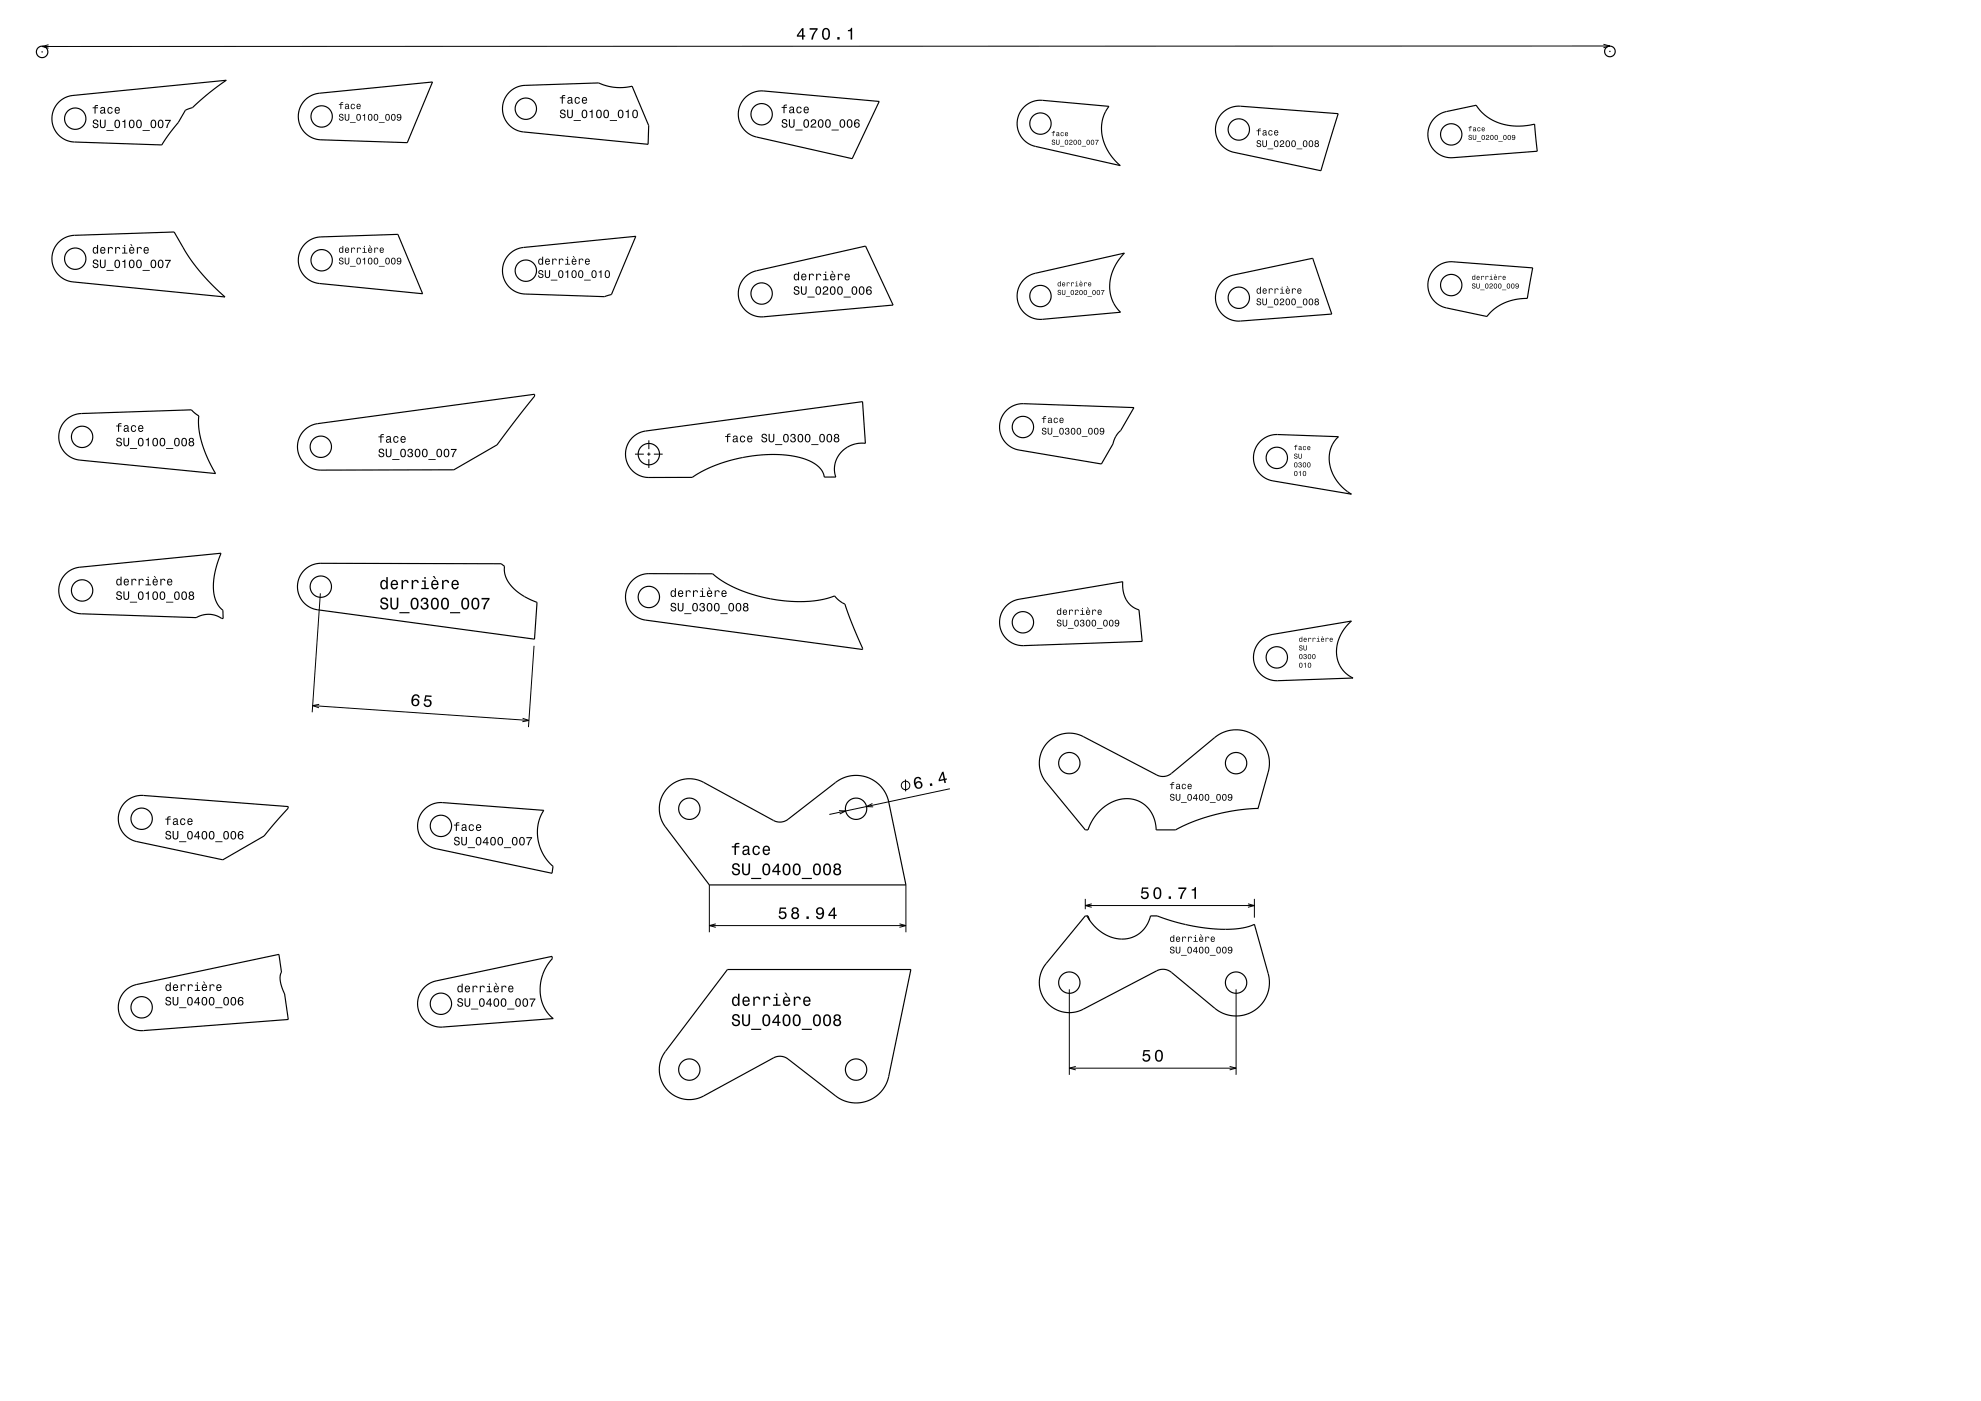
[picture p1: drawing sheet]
<svg xmlns="http://www.w3.org/2000/svg" width="594mm" height="420mm" viewBox="0 0 594 420" stroke-linecap="round" stroke-linejoin="round" font-family="sans-serif">
<g fill="none" stroke="#000" stroke-width=".3">
<path d="M14.6 13.4l-2 .5 2 .6M480.8 13.3l1.9 .5-1.9 .5M482.7 13.8l-470.1 .1M190.4 136.1h2.7M194.1 136.1h1M194.6 132v2.6M194.6 135.6v1M194.6 137.6v2.7M196.1 136.1h2.6M96.1 177.9l-2.5 35.6M160.1 193.6l-1.6 24.4M93.8 211.5l64.8 4.5"/>
<path d="M95.7 211.2l-1.9 .3 1.8 .7M156.7 215.3l1.9 .7-2 .4M271.5 233.7l.1 3.5M284.8 236.5l-36.1 7.7M251.6 243l2 .1-1.8 .9M261.6 240.9l-1.8 .9 2 .1M212.7 265.3v14.2M212.7 277.5h58.9M214.6 277l-1.9 .5 1.9 .5M269.7 277l1.9 .5-1.9 .5M271.6 265.3v14.2M325.4 269.5v3.1"/>
<path d="M325.4 271.5h50.7M327.4 271l-2 .5 2 .5M374.2 271l1.9 .5-1.9 .5M376.1 269.5v5.6M320.6 296.6v25.6M370.6 296.6v25.6M322.6 319.7l-2 .5 2 .5M368.7 319.7l1.9 .5-1.9 .5M320.6 320.2h50"/>
<circle cx="271.5" cy="235.5" r="1.28"/>
</g>
<g fill="none" stroke="#000" stroke-width=".35">
<path d="M17.7 30.6a7 7 0 0 1 4.2-2l46-4.5-4.1 2.9-4.2 3.5a6.4 6.4 0 0 1-4 2.5l-2.2 3.8-2.6 3.3-2.3 3.4-26.2-.9a7 7 0 0 1-6.3-4.5 7 7 0 0 1 1.7-7.5zM91.5 29.9a7 7 0 0 1 4.3-1.9l33.9-3.4-7.6 18.2-25.9-.9a7 7 0 0 1-6.3-4.4 7 7 0 0 1 1.6-7.6zM152.7 27.6a7 7 0 0 1 4.7-2l22.1-.7 2.3 .8 2.7 .5h2.5l2.5-.4 5 11.9-.2 5.6-37.3-3.7a7 7 0 0 1-5.9-4.7 7 7 0 0 1 1.6-7.3zM223.3 29.4a7 7 0 0 1 5.7-2.1l34.6 3.1-8.1 17.2-28.7-6.5a7 7 0 0 1-3.5-11.7zM306.9 32.2a7 7 0 0 1 5.7-2.1l19.9 1.8-1.2 2-.8 2.1-.2 2.3 .2 2.4 .7 2.6 1.2 2.3 1.6 2.1 1.9 1.9-25.5-5.7a7 7 0 0 1-3.5-11.7zM366.5 33.8a7 7 0 0 1 5.5-2l29.2 2.3-5.1 17.1-26.1-5.5a7 7 0 0 1-3.5-11.9zM430.1 35.5a7 7 0 0 1 3.6-2.1l8.9-1.8 1.5 1.8 1.7 1.5 2.1 1.3 2 .8 2.1 .5 2.8 .3 2.8-.1 2.5-.5 .8 8.1-25.2 2a7 7 0 0 1-6.9-4 7 7 0 0 1 1.3-7.8zM17.6 72.6a7 7 0 0 1 4.7-2.1l29.9-.9 3.8 6.5 2.7 3.8 3.8 4.4 5 4.7-45.6-4.5a7 7 0 0 1-5.9-4.6 7 7 0 0 1 1.6-7.3zM91.5 73.1a7 7 0 0 1 4.7-2.1l23.1-.7 7.4 17.8-30.9-3.1a7 7 0 0 1-5.9-4.6 7 7 0 0 1 1.6-7.3zM152.6 76.3a7 7 0 0 1 4.4-2.1l33.6-3.4-7.3 17.5-2.1 .6-23.8-.8a7 7 0 0 1-6.2-4.3 7 7 0 0 1 1.4-7.5zM223.4 83.1a7 7 0 0 1 3.4-1.9l32.7-7.4 8.3 17.7-38.8 3.5a7 7 0 0 1-7-4 7 7 0 0 1 1.4-7.9zM307 83.8a7 7 0 0 1 3.4-1.9l26.7-6-1.8 2.2-1.3 2.3-.9 2.5-.3 2.4 .1 2.5 .6 2.2 1 1.9 1.5 1.7-23.4 2.1a7 7 0 0 1-6.9-4 7 7 0 0 1 1.3-7.9z"/>
<path d="M366.5 84.3a7 7 0 0 1 3.5-1.9l23.6-5 5.7 16.8-27.3 2a7 7 0 0 1-6.9-4 7 7 0 0 1 1.4-7.9zM430.2 80.5a7 7 0 0 1 5.5-2l23.9 1.8-1.6 9.2-3.7 .3-3.3 1.1-2.9 1.7-2.2 2.3-12.2-2.6a7 7 0 0 1-3.5-11.8zM19.7 126a7 7 0 0 1 4.7-2l33-1.1 1.7 1.4a.86 .86 0 0 1 .4 1.3l.2 3.6 1 4.1 1.7 4.3 2.2 4.4-40.7-4.1a7 7 0 0 1-5.9-4.6 7 7 0 0 1 1.7-7.3zM91.3 128.9a7 7 0 0 1 4-1.9l65-8.8v.6l-11.3 14.6-12.9 7.4-39.9 .1a7 7 0 0 1-6.5-4.3 7 7 0 0 1 1.6-7.7zM189.6 131.2a7 7 0 0 1 4-2l65-8.8 .9 12.5-2.7 .1-2.8 1.1a7.5 7.5 0 0 0-3.4 8.9h-3.4l-.6-1.7-1.2-1.4-1.7-1.2-2.4-1.1-4.3-1-5.5-.4-6.6 .6-6.4 1.4-6 2.1-4.9 2.8h-13a7 7 0 0 1-6.5-4.3 7 7 0 0 1 1.5-7.6zM301.8 123.1a7 7 0 0 1 5.2-2.1l33 1.2-3.9 6.8-1.5 1.8-.9 2.3-3.4 6-24.8-4.2a7 7 0 0 1-3.7-11.8zM377.9 132.3a7 7 0 0 1 5.2-2l18.2 .6-1.5 1.9-.9 2.1-.3 2.5 .3 2.5 .8 2.4 1.4 2.2 1.9 2 2.2 1.6-23.5-3.9a7 7 0 0 1-3.8-11.9zM19.7 172a7 7 0 0 1 4.2-2l42.4-4.1-1.8 5.4-.5 4.5 .2 2.4 .6 2 .9 1.7 1.1 1 .1 2.5h-.4a7.1 7.1 0 0 0-7.7-.2l-34.4-1.2a7 7 0 0 1-6.3-4.4 7 7 0 0 1 1.6-7.6zM91.3 170.9a7 7 0 0 1 4.9-2l54.1 .1a1.25 1.25 0 0 1 .9 1.4l.1 1.4 .4 1.4 .8 1.4 1.1 1.4 3.4 2.7 4 1.9-.7 11-65-8.8a7 7 0 0 1-5.7-4.7 7 7 0 0 1 1.7-7.2zM189.6 174a7 7 0 0 1 5-2h19.1l4 2.9 4.6 2.2 6 1.8 5.9 1.1 4.6 .4 3.9-.1 3.4-.5 3.3-.8a.82 .82 0 0 1 1.3 .2l1.6 1.3a2.56 2.56 0 0 1 1.5 2.1l4.8 12.1-65-8.8a7 7 0 0 1-5.7-4.7 7 7 0 0 1 1.7-7.2zM301.8 181.6a7 7 0 0 1 3.7-1.9l31.1-5.3 .2 2.8 .9 2.6 1.6 1.8 2.2 1.2 1 9.5-35.5 1.3a7 7 0 0 1-6.7-4.3 7 7 0 0 1 1.5-7.7zM377.8 192.2a7 7 0 0 1 3.9-2l23.5-4-2 2.2-1.4 2.2-.8 2.7-.3 2.4 .4 2.3 1 2.1 1.6 1.9 2 1.3-22.6 .8a7 7 0 0 1-6.6-4.2 7 7 0 0 1 1.3-7.7z"/>
<path d="M405.2 186.2h.1M200.4 236l1.8-1.3 2.3-1 2.4-.2 2.5 .4 1.6 .7 20.9 11.4a4 4 0 0 0 4.4-.4l14.3-11.1 1.9-1.1 2.1-.7 2.5-.2 2.2 .3 2.1 .8 1.7 1.2 1.2 1.2 1.1 1.6 .8 1.9 5.4 25.8h-58.9l-13.3-17.6-1-1.7-.7-2.7 .1-2.5 .9-2.6zM37.5 240.5a7 7 0 0 1 5.5-2l43.4 3.3v.5l-7.2 8.3-12.4 7.2-25.8-5.5a7 7 0 0 1-3.5-11.8zM127.3 242.6a7 7 0 0 1 5.4-2l30.4 2.3-1 1.8-.7 2-.3 2.2 .2 2.4 .5 2.2 1 2.4 1.3 2.1 1.7 1.7-.3 2.1-34.7-7.4a7 7 0 0 1-3.5-11.8zM377.2 242.4l-6.5 .5-6.8 1.4-6 2-5.4 2.5h-5.8l-.3-2.1-.6-1.9-.9-1.7-1.2-1.4-1.5-1.1-1.7-.8-1.8-.3h-1.9l-3.3 .9-2.8 1.8-2.6 2.9-1.9 3.7h-.8l-12.4-15.2-1.2-3-.1-3 .4-1.7 .9-1.8 1-1.4 1.3-1.2 1.5-.9 1.7-.6 1.7-.2 1.8 .1 2.6 .8 22.5 11.7a4 4 0 0 0 4.2-.5l13-10.8 1.7-1.2 2.1-.8 2-.3 2.2 .1 2.2 .7 2.3 1.3 1.8 1.8 1.2 2.2 .8 2.6v1.8l-.2 1.7-3.2 11.6M325.9 274.6l2 2.8 2.4 2.1 2.9 1.5 2.8 .5 3-.3 2.7-1.4 2-2.1 1.3-3.1h2l4.5 1.5 4.9 1.3 7.3 1 4.2 .2 3.1-.2 2.9-.5 2.2-.8 4.3 15.1 .2 2-.1 1.8-.4 1.9-.9 1.8-1.2 1.6-1.4 1.3-1.8 1.1-1.9 .6-1.9 .3-2-.2-2.2-.6-2-1.1-13.5-11.2a4 4 0 0 0-4.5-.5l-23.3 12.1-1.9 .4h-2.3l-2.1-.6-2-1.1-2-2.2-1.3-2.7-.2-3 .7-2.9 1.1-1.9 11.9-14.5h.8l.6 1.4M37.5 297a7 7 0 0 1 3.5-1.9l42.6-9 .8 5.3-.4 1.2v1.3l.5 2 .8 2.1 1.1 7.6-43.4 3.4a7 7 0 0 1-6.9-4.1 7 7 0 0 1 1.4-7.9zM127.3 295.9a7 7 0 0 1 3.5-1.8l34.7-7.4 .1 .7-1.6 2.1-1.3 2.8-.6 2.1-.2 2.5 .4 2.6 .7 2.2 1.3 2.1 1.6 1.6-33.2 2.5a7 7 0 0 1-6.9-4.1 7 7 0 0 1 1.5-7.9zM218.1 290.7h55l-6.8 32.7-1.4 2.9-1.1 1.4-1.3 1.1-2.2 1.2-2.5 .6-2.7-.1-2.4-.7-1.9-1.1-14.5-11.2a4 4 0 0 0-4.4-.4l-21.1 11.6-2.1 .7-3 .2-2.8-.8-2.5-1.7-1.6-2.2-.8-2.1-.3-2.2 .3-2.3 .8-2z"/>
<circle cx="12.6" cy="15.6" r="1.72"/>
<circle cx="482.7" cy="15.4" r="1.59"/>
<circle cx="22.6" cy="35.6" r="3.2"/>
<circle cx="96.4" cy="34.9" r="3.2"/>
<circle cx="157.7" cy="32.6" r="3.2"/>
<circle cx="228.4" cy="34.2" r="3.2"/>
<circle cx="312" cy="37.1" r="3.2"/>
<circle cx="371.5" cy="38.8" r="3.2"/>
<circle cx="435.1" cy="40.3" r="3.2"/>
<circle cx="22.6" cy="77.5" r="3.2"/>
<circle cx="96.4" cy="78" r="3.2"/>
<circle cx="157.7" cy="81.2" r="3.2"/>
<circle cx="228.4" cy="88" r="3.2"/>
<circle cx="312" cy="88.8" r="3.2"/>
<circle cx="371.5" cy="89.3" r="3.2"/>
<circle cx="435.1" cy="85.5" r="3.2"/>
<circle cx="24.6" cy="131" r="3.2"/>
<circle cx="96.2" cy="133.9" r="3.2"/>
<circle cx="194.6" cy="136.1" r="3.2"/>
<circle cx="306.7" cy="128" r="3.2"/>
<circle cx="382.9" cy="137.3" r="3.2"/>
<circle cx="24.6" cy="177" r="3.2"/>
<circle cx="96.2" cy="175.9" r="3.2"/>
<circle cx="194.6" cy="179" r="3.2"/>
<circle cx="306.7" cy="186.6" r="3.2"/>
<circle cx="382.9" cy="197.1" r="3.2"/>
<circle cx="320.6" cy="228.8" r="3.2"/>
<circle cx="370.6" cy="228.8" r="3.2"/>
<circle cx="42.5" cy="245.5" r="3.2"/>
<circle cx="132.2" cy="247.6" r="3.2"/>
<circle cx="206.7" cy="242.5" r="3.2"/>
<circle cx="256.7" cy="242.5" r="3.2"/>
<circle cx="320.6" cy="294.6" r="3.2"/>
<circle cx="370.6" cy="294.6" r="3.2"/>
<circle cx="42.5" cy="302" r="3.2"/>
<circle cx="132.2" cy="300.9" r="3.2"/>
<circle cx="206.7" cy="320.7" r="3.2"/>
<circle cx="256.7" cy="320.7" r="3.2"/>
</g>
<g fill="#000">
<path d="M12.4 15.4h.4v.3h-.4z" fill-rule="evenodd"/>
<path d="M240.5 8.4l-1.6 2.2v.4h1.6v.9h.4v-.9h.5v-.4h-.5v-2.2zM240.5 9v1.6h-1.1zM242.8 8.4v.5h1.9a5.2 5.2 0 0 0-1.5 3h.6a5.3 5.3 0 0 1 1.4-3v-.5zM246.8 8.8a2.02 2.02 0 0 0 .9 3.2 2.03 2.03 0 0 0 .9-3.2 1.11 1.11 0 0 0-1.8 0zM247.3 8.8h.7a2.37 2.37 0 0 1 0 2.7h-.7a2.38 2.38 0 0 1 0-2.7zM251.1 11.1v.8h.7v-.8zM254.2 9v.4h.9v2.5h.4v-3.6h-.3a.77 .77 0 0 1-1 .7z" fill-rule="evenodd"/>
<path d="M482.5 15.2h.4v.4h-.4z" fill-rule="evenodd"/>
<path d="M28 36l-.1 .8 .9 .5a.46 .46 0 0 1 .3 .7 .46 .46 0 0 1-.7 .1l-.3-.6h-.3a.83 .83 0 0 0 1.1 1 .83 .83 0 0 0 .2-1.5l-.6-.1a.48 .48 0 0 1-.2-.7 .48 .48 0 0 1 .6-.2 .48 .48 0 0 1 .3 .6h.3a.85 .85 0 0 0-.5-.8 .85 .85 0 0 0-1 .2zM30 35.9v1.5a.87 .87 0 0 0 .8 1 .87 .87 0 0 0 .9-1v-1.5h-.4v1.5a.55 .55 0 0 1-.5 .7 .55 .55 0 0 1-.5-.7v-1.5zM31.9 39v.2h2.2v-.2zM34.5 36.2l-.2 .4a1.36 1.36 0 0 0 .9 1.8 1.4 1.4 0 0 0 .8-1.3 1.4 1.4 0 0 0-.8-1.2zM34.9 36.2l.3-.1a1.22 1.22 0 0 1 0 2l-.5-.5v-.9zM36.7 36.3v.3h.6v1.8h.3v-2.5zM38.8 36.2l-.1 .4a1.36 1.36 0 0 0 .8 1.8 1.4 1.4 0 0 0 .9-1.3 1.4 1.4 0 0 0-.9-1.2zM39.3 36.2l.2-.1a1.22 1.22 0 0 1 0 2l-.5-.5v-.9zM41 36.2l-.2 .4a1.36 1.36 0 0 0 .9 1.8 1.4 1.4 0 0 0 .8-1.3 1.4 1.4 0 0 0-.8-1.2zM41.4 36.2l.3-.1a1.22 1.22 0 0 1 0 2l-.5-.5v-.9zM42.7 39v.2h2.2v-.2zM45.4 36.2a1.44 1.44 0 0 0 .6 2.2 1.4 1.4 0 0 0 .9-1.3 1.4 1.4 0 0 0-.9-1.2zM45.8 36.2l.2-.1a1.22 1.22 0 0 1 0 2l-.5-.5v-.9zM47.5 36.2l-.1 .4a1.36 1.36 0 0 0 .8 1.8 1.4 1.4 0 0 0 .8-1.3 1.4 1.4 0 0 0-.8-1.2zM47.9 36.2l.3-.1a1.22 1.22 0 0 1 0 2l-.5-.5v-.9zM49.5 35.9v.4h1.4l-.9 1.5-.2 .6h.4l1-2.5z" fill-rule="evenodd"/>
<path d="M27.8 32.2v.3h.5v1.6h.4v-1.6h.7v-.3h-.7v-.3l.7-.1v-.3h-.7l-.3 .3-.1 .4zM30.3 32.2l-.2 .5h.3a.39 .39 0 0 1 .5-.4 .39 .39 0 0 1 .2 .6 .73 .73 0 0 0-.9 .2 .73 .73 0 0 0 .1 1l.9-.3 .1 .2 .4 .1-.2-1.5a.73 .73 0 0 0-1.2-.4zM30.4 33.3l.8-.2v.3a.42 .42 0 0 1-.4 .5 .42 .42 0 0 1-.5-.5zM32.4 32.3a.98 .98 0 0 0-.2 1.4 .98 .98 0 0 0 1.4 .2l.2-.5h-.3l-.3 .4a.69 .69 0 0 1-.7-.8 .69 .69 0 0 1 .8-.6l.2 .4h.3a.78 .78 0 0 0-.6-.7 .78 .78 0 0 0-.8 .2zM34.6 32.3a.98 .98 0 0 0-.2 1.3 .98 .98 0 0 0 1.3 .4l.2-.5-.9 .3-.3-.6 1.3-.2a.8 .8 0 0 0-.5-.9 .8 .8 0 0 0-.9 .2zM34.8 32.5l.6-.1 .2 .5h-.9z" fill-rule="evenodd"/>
<path d="M101.8 34.3a.71 .71 0 0 0 0 .8 .71 .71 0 0 0 .8 .3 .42 .42 0 0 1-.3 .6 .42 .42 0 0 1-.4-.5h-.3a.69 .69 0 0 0 .6 .8 .69 .69 0 0 0 .8-.7 .69 .69 0 0 0-.8-.6 .36 .36 0 0 1-.1-.7 .36 .36 0 0 1 .6 .3l.3 .1-.4-.6zM103.4 34.1v1.3a.7 .7 0 0 0 .7 .8 .7 .7 0 0 0 .6-.8v-1.3h-.2v1.3a.44 .44 0 0 1-.4 .6 .44 .44 0 0 1-.5-.6v-1.3zM104.9 36.6v.2h1.8v-.2zM107 34.4l-.1 .3a.91 .91 0 0 0-.1 1.1 .91 .91 0 0 0 1 .3 1.05 1.05 0 0 0 .5-1.2 1.05 1.05 0 0 0-1.1-.7zM107.3 34.4a.81 .81 0 0 1 .7 .7 .81 .81 0 0 1-.5 .9l-.4-.5zM108.7 34.5v.2h.5v1.4h.3v-2zM110.5 34.4l-.2 .8a.81 .81 0 0 0 .7 1 1.02 1.02 0 0 0 .8-1.1 1.02 1.02 0 0 0-1.1-.9zM110.8 34.4a.81 .81 0 0 1 .7 .7 .81 .81 0 0 1-.5 .9l-.4-.5zM112.2 34.4l-.1 .3a.91 .91 0 0 0 0 1.1 .91 .91 0 0 0 .9 .3 1.05 1.05 0 0 0 .5-1.2 1.05 1.05 0 0 0-1.1-.7zM112.5 34.4a.81 .81 0 0 1 .7 .7 .81 .81 0 0 1-.5 .9l-.4-.5zM113.6 36.6v.2h1.7v-.2zM115.7 34.4l-.2 .3a.91 .91 0 0 0 0 1.1 .91 .91 0 0 0 1 .3 1.05 1.05 0 0 0 .4-1.2 1.05 1.05 0 0 0-1-.7zM116 34.4a.81 .81 0 0 1 .7 .7 .81 .81 0 0 1-.5 .9l-.4-.5zM117.4 34.4l-.2 .8a.81 .81 0 0 0 .7 1 1.02 1.02 0 0 0 .8-1.1 1.02 1.02 0 0 0-1.1-.9zM117.7 34.4a.81 .81 0 0 1 .7 .7 .81 .81 0 0 1-.5 .9l-.4-.5zM119.1 34.3a.66 .66 0 0 0 0 1 .66 .66 0 0 0 1-.1l-.3 .7-.8-.2a.75 .75 0 0 0 1 .4 .75 .75 0 0 0 .4-1 .75 .75 0 0 0-.4-.9 .75 .75 0 0 0-.9 .1zM119.2 34.8a.45 .45 0 0 1 .9 0 .45 .45 0 0 1-.9 0z" fill-rule="evenodd"/>
<path d="M101.6 31.2v.2h.5v1.3h.2v-1.3h.6v-.2h-.6v-.2l.6-.1v-.3l-.5 .1-.3 .5zM103.6 31.2l-.1 .4h.2a.31 .31 0 0 1 .4-.3 .31 .31 0 0 1 .2 .4 .58 .58 0 0 0-.8 .2 .58 .58 0 0 0 .2 .8l.7-.2 .4 .2v-.2l-.3-1.3zM103.7 32.2a.35 .35 0 0 1 .7 0 .35 .35 0 0 1-.7 0zM105.3 31.3a.76 .76 0 0 0-.1 1.2 .76 .76 0 0 0 1.2-.1v-.3h-.2l-.1 .3a.53 .53 0 0 1-.7-.5 .53 .53 0 0 1 .7-.5l.3 .3-.3-.6zM107.1 31.3a.76 .76 0 0 0-.2 1.1 .76 .76 0 0 0 1.2 .1v-.2l-.7 .2-.3-.5 1.1-.1a.64 .64 0 0 0-.4-.7 .64 .64 0 0 0-.7 .1zM107.3 31.4l.4-.1 .2 .5h-.8z" fill-rule="evenodd"/>
<path d="M168.1 33l-.1 .8 .9 .5a.46 .46 0 0 1 .3 .7 .46 .46 0 0 1-.7 .1l-.3-.5h-.4a.83 .83 0 0 0 1.2 .9 .83 .83 0 0 0 .2-1.5l-.6-.1a.48 .48 0 0 1-.2-.6 .48 .48 0 0 1 .6-.3 .48 .48 0 0 1 .2 .6h.4a.85 .85 0 0 0-.5-.7 .85 .85 0 0 0-1 .1zM170.1 32.9v1.5a.87 .87 0 0 0 .8 1.1 .87 .87 0 0 0 .9-1.1v-1.5h-.4v1.5a.55 .55 0 0 1-.5 .7 .55 .55 0 0 1-.5-.7v-1.5zM172 36v.2h2.2v-.2zM174.6 33.2l-.2 .4a1.36 1.36 0 0 0 .9 1.9 1.4 1.4 0 0 0 .8-1.3 1.4 1.4 0 0 0-.8-1.3zM175 33.2h.3a1.22 1.22 0 0 1 0 2l-.5-.6v-.9zM176.8 33.3v.3h.6v1.8h.3v-2.5zM178.9 33.2a1.44 1.44 0 0 0 .7 2.3 1.4 1.4 0 0 0 .9-1.3 1.4 1.4 0 0 0-.9-1.3zM179.3 33.2h.3a1.22 1.22 0 0 1 0 2l-.5-.6v-.9zM181.1 33.2l-.2 .4a1.36 1.36 0 0 0 .9 1.9 1.4 1.4 0 0 0 .8-1.3 1.4 1.4 0 0 0-.8-1.3zM181.5 33.2h.3a1.22 1.22 0 0 1 0 2l-.5-.6v-.9zM182.8 36v.2h2.2v-.2zM185.5 33.2a1.44 1.44 0 0 0 .6 2.3 1.4 1.4 0 0 0 .9-1.3 1.4 1.4 0 0 0-.9-1.3zM185.9 33.2h.2a1.22 1.22 0 0 1 0 2l-.5-.6v-.9zM187.6 33.3v.3h.6v1.8h.3v-2.5zM189.8 33.2l-.2 .4a1.36 1.36 0 0 0 .8 1.9 1.4 1.4 0 0 0 .9-1.3 1.4 1.4 0 0 0-.9-1.3zM190.2 33.2h.2a1.22 1.22 0 0 1 0 2l-.5-.6v-.9z" fill-rule="evenodd"/>
<path d="M167.9 29.2v.3h.5v1.6h.4v-1.6h.7v-.3h-.7v-.3l.7-.1v-.3h-.7l-.3 .3-.1 .4zM170.4 29.2l-.2 .5h.3a.39 .39 0 0 1 .5-.4 .39 .39 0 0 1 .2 .6 .73 .73 0 0 0-.9 .2 .73 .73 0 0 0 .1 1l.9-.3 .1 .2 .4 .1-.2-1.5a.73 .73 0 0 0-1.2-.4zM170.5 30.3l.8-.2v.3a.42 .42 0 0 1-.4 .5 .42 .42 0 0 1-.5-.5zM172.5 29.3a.98 .98 0 0 0-.2 1.4 .98 .98 0 0 0 1.3 .2l.3-.5h-.3l-.3 .4a.69 .69 0 0 1-.7-.7 .69 .69 0 0 1 .8-.6l.2 .3h.3a.78 .78 0 0 0-.6-.7 .78 .78 0 0 0-.8 .2zM174.7 29.3a.98 .98 0 0 0-.2 1.3 .98 .98 0 0 0 1.3 .4l.2-.5-.9 .3-.3-.6 1.3-.2a.8 .8 0 0 0-.5-.8 .8 .8 0 0 0-.9 .1zM174.9 29.5l.6-.1 .2 .5h-.9z" fill-rule="evenodd"/>
<path d="M234.6 35.9l-.1 .8 .9 .5a.46 .46 0 0 1 .3 .6 .46 .46 0 0 1-.7 .2l-.3-.6h-.4a.83 .83 0 0 0 1.2 .9 .83 .83 0 0 0 .2-1.4l-.6-.1a.47 .47 0 0 1-.2-.7 .47 .47 0 0 1 .6-.2 .47 .47 0 0 1 .2 .6h.4a.85 .85 0 0 0-.6-.8 .85 .85 0 0 0-.9 .2zM236.5 35.8v1.5a.87 .87 0 0 0 .9 1 .87 .87 0 0 0 .9-1v-1.5h-.4v1.5a.55 .55 0 0 1-.5 .7 .55 .55 0 0 1-.5-.7v-1.5zM238.5 38.9v.2h2.2v-.2zM241.1 36.1a1.45 1.45 0 0 0 .6 2.2 1.4 1.4 0 0 0 .9-1.3 1.4 1.4 0 0 0-.9-1.3zM241.5 36.1l.2-.1a1.22 1.22 0 0 1 0 2l-.4-.5v-.9zM243.3 36l-.2 .6h.3a.5 .5 0 0 1 .4-.6 .5 .5 0 0 1 .6 .4 .5 .5 0 0 1-.4 .6l-.8 .6-.2 .7h1.8v-.4h-1.4l.6-.5a.83 .83 0 0 0 .7-1.2 .83 .83 0 0 0-1.4-.2zM245.4 36.1l-.1 .4a1.36 1.36 0 0 0 .8 1.8 1.4 1.4 0 0 0 .8-1.3 1.4 1.4 0 0 0-.8-1.3zM245.8 36.1l.3-.1a1.22 1.22 0 0 1 0 2l-.5-.5v-.9zM247.6 36.1l-.2 .4a1.36 1.36 0 0 0 .8 1.8 1.4 1.4 0 0 0 .9-1.3 1.4 1.4 0 0 0-.9-1.3zM248 36.1l.2-.1a1.22 1.22 0 0 1 0 2l-.4-.5v-.9zM249.3 38.9v.2h2.2v-.2zM251.9 36.1l-.1 .4a1.36 1.36 0 0 0 .8 1.8 1.4 1.4 0 0 0 .8-1.3 1.4 1.4 0 0 0-.8-1.3zM252.3 36.1l.3-.1a1.22 1.22 0 0 1 0 2l-.5-.5v-.9zM254.1 36.1l-.2 .4a1.36 1.36 0 0 0 .9 1.8 1.4 1.4 0 0 0 .8-1.3 1.4 1.4 0 0 0-.8-1.3zM254.5 36.1l.3-.1a1.22 1.22 0 0 1 0 2l-.5-.5v-.9zM256.4 35.9a1.72 1.72 0 0 0 .2 2.3 .83 .83 0 0 0 1.1-.2 .83 .83 0 0 0-.2-1.1 .83 .83 0 0 0-1.1 0 .73 .73 0 0 1 .6-.9l.5 .4h.3a.8 .8 0 0 0-.5-.6 .8 .8 0 0 0-.9 .1zM256.4 37.5a.55 .55 0 0 1 1.1 0 .55 .55 0 0 1-1.1 0z" fill-rule="evenodd"/>
<path d="M234.4 32.1v.2h.5v1.6h.3v-1.6h.8v-.2h-.8l.1-.3 .7-.2v-.2h-.7l-.3 .2-.1 .5zM236.9 32.1l-.2 .5h.3a.39 .39 0 0 1 .4-.4 .39 .39 0 0 1 .3 .5 .73 .73 0 0 0-.9 .3 .73 .73 0 0 0 .1 1l.9-.3 .1 .2h.4l-.2-1.4a.72 .72 0 0 0-.5-.6 .72 .72 0 0 0-.7 .2zM237 33.2l.8-.3v.4a.42 .42 0 0 1-.4 .4 .42 .42 0 0 1-.5-.4zM239 32.2a.98 .98 0 0 0-.2 1.3 .98 .98 0 0 0 1.3 .3l.3-.6h-.3l-.3 .5a.69 .69 0 0 1-.7-.8 .69 .69 0 0 1 .8-.6l.2 .3h.3a.78 .78 0 0 0-.6-.6 .78 .78 0 0 0-.8 .2zM241.2 32.2a.98 .98 0 0 0-.2 1.3 .98 .98 0 0 0 1.2 .3l.3-.4-.9 .3-.3-.6 1.2-.2a.8 .8 0 0 0-.4-.9 .8 .8 0 0 0-.9 .2zM241.4 32.4l.5-.2 .3 .6h-.9z" fill-rule="evenodd"/>
<path d="M315.3 39.7l.4 .1v1h.2v-1h.4l-.4-.3 .4-.2zM316.9 39.7l-.2 .3 .6-.2 .1 .3a.42 .42 0 0 0-.7 .2 .42 .42 0 0 0 .3 .5l.4-.1 .3 .1-.1-1zM316.9 40.4a.25 .25 0 0 1 .5 0 .25 .25 0 0 1-.5 0zM318.1 39.8a.57 .57 0 0 0 0 .8 .57 .57 0 0 0 .8 0l-.1-.2a.32 .32 0 0 1-.5 .1 .32 .32 0 0 1 0-.5 .32 .32 0 0 1 .5 0h.2l-.3-.4zM319.4 39.8a.57 .57 0 0 0-.1 .8 .57 .57 0 0 0 .9 0v-.1l-.5 .1-.2-.3h.8l-.2-.5-.3-.2zM319.6 39.9l.3-.1 .2 .3h-.6z" fill-rule="evenodd"/>
<path d="M376.8 39.1v.2h.4v1.3h.3v-1.3h.6v-.2h-.6v-.2l.6-.1v-.2h-.6l-.3 .5zM378.8 39.1l-.2 .4h.2a.32 .32 0 0 1 .4-.3 .32 .32 0 0 1 .2 .4 .56 .56 0 0 0-.8 .3 .56 .56 0 0 0 .4 .8l.5-.3 .4 .2-.2-1.1-.3-.5zM378.8 40.1a.35 .35 0 0 1 .7 0 .35 .35 0 0 1-.7 0zM380.5 39.2a.76 .76 0 0 0-.1 1.2 .76 .76 0 0 0 1.1-.1l.1-.2h-.3l-.1 .2a.53 .53 0 0 1-.7-.5 .53 .53 0 0 1 .7-.5l.4 .3-.4-.6zM382.2 39.2a.76 .76 0 0 0-.1 1.1 .76 .76 0 0 0 1.1 .1l.1-.2-.8 .2-.2-.5 1-.1a.64 .64 0 0 0-.3-.7 .64 .64 0 0 0-.8 .1zM382.4 39.3h.4l.2 .4h-.7z" fill-rule="evenodd"/>
<path d="M440.3 38.2l.3 .2v1h.2v-1h.5l-.4-.3 .4-.3zM441.8 38.3l-.1 .2 .5-.2 .1 .3a.44 .44 0 0 0-.6 .2 .44 .44 0 0 0 .1 .6l.9-.2-.3-1zM441.8 39a.3 .3 0 0 1 .6 0 .3 .3 0 0 1-.6 0zM443.1 38.3a.57 .57 0 0 0-.1 .9 .57 .57 0 0 0 .9-.1l-.2-.2a.32 .32 0 0 1-.4 .1 .32 .32 0 0 1-.1-.5 .32 .32 0 0 1 .5 .1h.2l-.3-.4zM444.4 38.3a.57 .57 0 0 0-.1 .9 .57 .57 0 0 0 .8 0l.1-.2-.6 .2-.1-.4h.7l-.1-.5-.4-.1zM444.5 38.4l.4-.1 .1 .4h-.5z" fill-rule="evenodd"/>
<path d="M315.5 42a.6 .6 0 0 0 .1 .7 .6 .6 0 0 0 .6 .2 .33 .33 0 0 1-.3 .4 .33 .33 0 0 1-.4-.4h-.2a.54 .54 0 0 0 .6 .6 .54 .54 0 0 0 .5-.7 .54 .54 0 0 0-.7-.4 .28 .28 0 0 1 .1-.4 .28 .28 0 0 1 .4 .3h.2l-.1-.2-.2-.2zM316.7 41.9v.9a.52 .52 0 0 0 .5 .6 .52 .52 0 0 0 .5-.6v-.9h-.2v.9a.33 .33 0 0 1-.3 .5 .33 .33 0 0 1-.3-.5v-.9zM317.8 43.8v.1h1.3v-.1zM319.4 42.1l-.1 .9 .3 .4a.69 .69 0 0 0 .8-.8 .69 .69 0 0 0-1-.5zM319.6 42.1a.57 .57 0 0 1 .5 .6 .57 .57 0 0 1-.5 .5l-.1-.5zM320.7 42l-.1 .4h.2a.33 .33 0 0 1 .3-.3 .33 .33 0 0 1 .3 .3 .33 .33 0 0 1-.4 .3l-.4 .7h1v-.2l-.8-.1a.8 .8 0 0 0 .7-1.1zM322 42.1l-.1 .9 .3 .4a.69 .69 0 0 0 .8-.8 .69 .69 0 0 0-1-.5zM322.2 42.1a.57 .57 0 0 1 .5 .6 .57 .57 0 0 1-.5 .5l-.1-.5zM323.3 42.1l-.1 .9 .3 .4a.69 .69 0 0 0 .8-.8 .69 .69 0 0 0-1-.5zM323.5 42.1a.57 .57 0 0 1 .5 .6 .57 .57 0 0 1-.5 .5l-.1-.5zM324.3 43.8v.1h1.3v-.1zM325.9 42.1l-.1 .9 .3 .4a.69 .69 0 0 0 .8-.8 .69 .69 0 0 0-1-.5zM326.1 42.1a.57 .57 0 0 1 .5 .6 .57 .57 0 0 1-.5 .5l-.1-.5zM327.2 42.1l-.1 .9 .3 .4a.69 .69 0 0 0 .8-.8 .69 .69 0 0 0-1-.5zM327.4 42.1a.57 .57 0 0 1 .5 .6 .57 .57 0 0 1-.5 .5l-.1-.5zM328.4 41.9v.2h.8l-.5 .9-.1 .4h.2l.6-1.5z" fill-rule="evenodd"/>
<path d="M377 42.2a.71 .71 0 0 0 0 .8 .71 .71 0 0 0 .8 .3 .42 .42 0 0 1-.3 .6 .42 .42 0 0 1-.5-.5h-.3a.69 .69 0 0 0 .7 .8 .69 .69 0 0 0 .7-.7 .69 .69 0 0 0-.8-.6 .36 .36 0 0 1 0-.6 .36 .36 0 0 1 .5 .2l.3 .2-.4-.6zM378.5 42.1v1.2a.7 .7 0 0 0 .7 .8 .7 .7 0 0 0 .7-.8v-1.2h-.3v1.2a.44 .44 0 0 1-.4 .6 .44 .44 0 0 1-.4-.6v-1.2zM380.1 44.5v.2h1.7v-.2zM382.2 42.3l-.2 .8a.81 .81 0 0 0 .7 1 1.02 1.02 0 0 0 .7-1.1 1.02 1.02 0 0 0-1-.9zM382.5 42.3a.81 .81 0 0 1 .7 .7 .81 .81 0 0 1-.5 .9l-.4-.5zM383.9 42.2l-.2 .6h.3a.43 .43 0 0 1 .5-.5 .43 .43 0 0 1 .4 .5 .43 .43 0 0 1-.6 .4l-.4 .3-.2 .6h1.4v-.3h-1.1l.1-.1a1.06 1.06 0 0 0 .8-1.5l-.5-.2zM385.6 42.3l-.1 .3a.91 .91 0 0 0 0 1.1 .91 .91 0 0 0 .9 .4 1.05 1.05 0 0 0 .5-1.2 1.05 1.05 0 0 0-1.1-.8zM385.9 42.3a.8 .8 0 0 1 .7 .7 .8 .8 0 0 1-.5 .9l-.4-.5zM387.4 42.3l-.2 .3a.91 .91 0 0 0 0 1.1 .91 .91 0 0 0 1 .4 1.05 1.05 0 0 0 .4-1.2 1.05 1.05 0 0 0-1-.8zM387.7 42.3a.8 .8 0 0 1 .7 .7 .8 .8 0 0 1-.5 .9l-.4-.5zM388.7 44.5v.2h1.8v-.2zM390.8 42.3l-.2 .8a.81 .81 0 0 0 .7 1 1.02 1.02 0 0 0 .8-1.1 1.02 1.02 0 0 0-1.1-.9zM391.1 42.3a.8 .8 0 0 1 .7 .7 .8 .8 0 0 1-.5 .9l-.4-.5zM392.6 42.3l-.2 .3a.91 .91 0 0 0 0 1.1 .91 .91 0 0 0 1 .4 1.05 1.05 0 0 0 .4-1.2 1.05 1.05 0 0 0-1-.8zM392.9 42.3a.8 .8 0 0 1 .7 .7 .8 .8 0 0 1-.5 .9l-.4-.5zM394.4 42.2l-.2 .5 .3 .3a.62 .62 0 0 0-.2 .9 .62 .62 0 0 0 1 0 .62 .62 0 0 0-.1-.9 .57 .57 0 0 0 0-.9 .57 .57 0 0 0-.8 .1zM394.4 43.5a.41 .41 0 0 1 .8 0 .41 .41 0 0 1-.8 0zM394.5 42.6a.34 .34 0 0 1 .6 0 .34 .34 0 0 1-.6 0z" fill-rule="evenodd"/>
<path d="M440.5 40.5a.6 .6 0 0 0 0 .7 .6 .6 0 0 0 .6 .2 .33 .33 0 0 1-.3 .4 .33 .33 0 0 1-.3-.3h-.2a.54 .54 0 0 0 .6 .5 .54 .54 0 0 0 .5-.6 .54 .54 0 0 0-.8-.4 .28 .28 0 0 1 .2-.4 .28 .28 0 0 1 .3 .3h.2v-.2l-.3-.3zM441.6 40.4v1a.52 .52 0 0 0 .5 .6 .52 .52 0 0 0 .5-.6v-1h-.2v1a.33 .33 0 0 1-.3 .4 .33 .33 0 0 1-.3-.4v-1zM442.8 42.3v.2h1.3v-.2zM444.3 40.6l-.1 1 .3 .3a.69 .69 0 0 0 .8-.7 .69 .69 0 0 0-1-.6zM444.6 40.7a.57 .57 0 0 1 .4 .5 .57 .57 0 0 1-.4 .6l-.2-.6zM445.7 40.6l-.2 .4h.2a.33 .33 0 0 1 .4-.4 .33 .33 0 0 1 .3 .4 .33 .33 0 0 1-.4 .3l-.5 .6h1v-.1l-.7-.1a.8 .8 0 0 0 .6-1.1zM447 40.6l-.2 1 .3 .3a.69 .69 0 0 0 .8-.7 .69 .69 0 0 0-.9-.6zM447.2 40.7a.57 .57 0 0 1 .5 .5 .57 .57 0 0 1-.5 .6l-.2-.6zM448.3 40.6l-.1 1 .2 .3a.69 .69 0 0 0 .8-.7 .69 .69 0 0 0-.9-.6zM448.5 40.7a.57 .57 0 0 1 .4 .5 .57 .57 0 0 1-.4 .6l-.2-.6zM449.3 42.3v.2h1.3v-.2zM450.9 40.6l-.1 1 .2 .3a.69 .69 0 0 0 .8-.7 .69 .69 0 0 0-.9-.6zM451.1 40.7a.57 .57 0 0 1 .5 .5 .57 .57 0 0 1-.5 .6l-.2-.6zM452.2 40.6l-.1 1 .2 .3a.69 .69 0 0 0 .8-.7 .69 .69 0 0 0-.9-.6zM452.4 40.7a.57 .57 0 0 1 .5 .5 .57 .57 0 0 1-.5 .6l-.2-.6zM453.4 40.6a.49 .49 0 0 0 0 .7 .49 .49 0 0 0 .7 0l-.2 .5-.6-.2a.56 .56 0 0 0 .8 .3 .56 .56 0 0 0 .3-.8l-.3-.6zM453.5 40.9a.35 .35 0 0 1 .7 0 .35 .35 0 0 1-.7 0z" fill-rule="evenodd"/>
<path d="M28 78l-.1 .8 .9 .5a.46 .46 0 0 1 .3 .6 .46 .46 0 0 1-.7 .2l-.3-.6h-.3a.83 .83 0 0 0 1.1 .9 .83 .83 0 0 0 .2-1.4l-.6-.2a.48 .48 0 0 1-.2-.6 .48 .48 0 0 1 .6-.2 .48 .48 0 0 1 .3 .6h.3a.85 .85 0 0 0-.5-.8 .85 .85 0 0 0-1 .2zM30 77.8v1.6a.87 .87 0 0 0 .8 1 .87 .87 0 0 0 .9-1v-1.6h-.4v1.6a.55 .55 0 0 1-.5 .7 .55 .55 0 0 1-.5-.7v-1.6zM31.9 80.9v.3h2.2v-.3zM34.5 78.1l-.2 .4a1.36 1.36 0 0 0 .9 1.9 1.4 1.4 0 0 0 .8-1.3 1.4 1.4 0 0 0-.8-1.3zM34.9 78.2l.3-.1a1.22 1.22 0 0 1 0 2l-.5-.5v-.9zM36.7 78.3v.3h.6v1.7h.3v-2.5zM38.8 78.1l-.1 .4a1.36 1.36 0 0 0 .8 1.9 1.4 1.4 0 0 0 .9-1.3 1.4 1.4 0 0 0-.9-1.3zM39.3 78.2l.2-.1a1.22 1.22 0 0 1 0 2l-.5-.5v-.9zM41 78.1l-.2 .4a1.36 1.36 0 0 0 .9 1.9 1.4 1.4 0 0 0 .8-1.3 1.4 1.4 0 0 0-.8-1.3zM41.4 78.2l.3-.1a1.22 1.22 0 0 1 0 2l-.5-.5v-.9zM42.7 80.9v.3h2.2v-.3zM45.4 78.1a1.44 1.44 0 0 0 .6 2.3 1.4 1.4 0 0 0 .9-1.3 1.4 1.4 0 0 0-.9-1.3zM45.8 78.2l.2-.1a1.22 1.22 0 0 1 0 2l-.5-.5v-.9zM47.5 78.1l-.1 .4a1.36 1.36 0 0 0 .8 1.9 1.4 1.4 0 0 0 .8-1.3 1.4 1.4 0 0 0-.8-1.3zM47.9 78.2l.3-.1a1.22 1.22 0 0 1 0 2l-.5-.5v-.9zM49.5 77.9v.3h1.4l-.9 1.5-.2 .6h.4l1-2.4z" fill-rule="evenodd"/>
<path d="M28 74.3l-.2 .3a.91 .91 0 0 0 .1 1.1 .91 .91 0 0 0 1 .3l.2-.3v.3h.3v-2.6h-.3v1l-.6-.4zM28.2 74.5l.2-.2a.7 .7 0 0 1 .7 .7 .7 .7 0 0 1-.7 .8l-.3-.4zM30.2 74.3a.98 .98 0 0 0-.2 1.3 .98 .98 0 0 0 1.3 .3l.3-.4-1 .3-.2-.7 1.2-.1a.8 .8 0 0 0-.4-.9 .8 .8 0 0 0-1 .2zM30.5 74.4l.5-.1 .3 .6h-.9zM32.4 74.1v1.9h.3l.1-1.5 .5-.2 .3 .4h.3a.64 .64 0 0 0-.5-.7 .64 .64 0 0 0-.8 .4v-.3zM34.5 74.1v1.9h.3l.2-1.5 .5-.2 .2 .4h.3a.64 .64 0 0 0-.5-.7 .64 .64 0 0 0-.7 .4v-.3zM36.7 74.1v.3h.5v1.3h-.6v.3h1.6v-.3h-.7v-1.6zM37.2 73.4v.4h.4v-.4zM39 73.2l.8 .6-.4-.6zM38.9 74.3a.98 .98 0 0 0-.2 1.3 .98 .98 0 0 0 1.3 .3l.3-.4-1 .3-.3-.7 1.3-.1a.8 .8 0 0 0-.4-.9 .8 .8 0 0 0-1 .2zM39.2 74.4l.5-.1 .3 .6h-1zM41 74.1v1.9h.4l.1-1.5 .5-.2 .2 .4h.3a.64 .64 0 0 0-.4-.7 .64 .64 0 0 0-.8 .4v-.3zM43.3 74.3a.98 .98 0 0 0-.3 1.3 .98 .98 0 0 0 1.3 .3l.3-.4-.9 .3-.3-.7 1.2-.1a.8 .8 0 0 0-.4-.9 .8 .8 0 0 0-.9 .2zM43.5 74.4l.5-.1 .3 .6h-.9z" fill-rule="evenodd"/>
<path d="M101.8 77.4a.71 .71 0 0 0 0 .8 .71 .71 0 0 0 .8 .3 .42 .42 0 0 1-.3 .6 .42 .42 0 0 1-.4-.5h-.3a.69 .69 0 0 0 .6 .8 .69 .69 0 0 0 .8-.7 .69 .69 0 0 0-.8-.7 .36 .36 0 0 1-.1-.6 .36 .36 0 0 1 .6 .3l.3 .1-.4-.6zM103.4 77.2v1.3a.7 .7 0 0 0 .7 .8 .7 .7 0 0 0 .6-.8v-1.3h-.2v1.3a.44 .44 0 0 1-.4 .6 .44 .44 0 0 1-.5-.6v-1.3zM104.9 79.7v.2h1.8v-.2zM107 77.5l-.1 .3a.91 .91 0 0 0-.1 1.1 .91 .91 0 0 0 1 .3 1.05 1.05 0 0 0 .5-1.2 1.05 1.05 0 0 0-1.1-.7zM107.3 77.5a.81 .81 0 0 1 .7 .7 .81 .81 0 0 1-.5 .9l-.4-.5zM108.7 77.6v.2h.5v1.4h.3v-2zM110.5 77.5l-.2 .8a.81 .81 0 0 0 .7 1 1.02 1.02 0 0 0 .8-1.1 1.02 1.02 0 0 0-1.1-.9zM110.8 77.5a.81 .81 0 0 1 .7 .7 .81 .81 0 0 1-.5 .9l-.4-.5zM112.2 77.5l-.1 .3a.91 .91 0 0 0 0 1.1 .91 .91 0 0 0 .9 .3 1.05 1.05 0 0 0 .5-1.2 1.05 1.05 0 0 0-1.1-.7zM112.5 77.5a.81 .81 0 0 1 .7 .7 .81 .81 0 0 1-.5 .9l-.4-.5zM113.6 79.7v.2h1.7v-.2zM115.7 77.5l-.2 .3a.91 .91 0 0 0 0 1.1 .91 .91 0 0 0 1 .3 1.05 1.05 0 0 0 .4-1.2 1.05 1.05 0 0 0-1-.7zM116 77.5a.81 .81 0 0 1 .7 .7 .81 .81 0 0 1-.5 .9l-.4-.5zM117.4 77.5l-.2 .8a.81 .81 0 0 0 .7 1 1.02 1.02 0 0 0 .8-1.1 1.02 1.02 0 0 0-1.1-.9zM117.7 77.5a.81 .81 0 0 1 .7 .7 .81 .81 0 0 1-.5 .9l-.4-.5zM119.1 77.4a.66 .66 0 0 0 0 1 .66 .66 0 0 0 1-.1l-.3 .7-.8-.2a.75 .75 0 0 0 1 .4 .75 .75 0 0 0 .4-1 .75 .75 0 0 0-.4-.9 .75 .75 0 0 0-.9 .1zM119.2 77.9a.45 .45 0 0 1 .9 0 .45 .45 0 0 1-.9 0z" fill-rule="evenodd"/>
<path d="M101.8 74.4a.78 .78 0 0 0-.2 1 .78 .78 0 0 0 .9 .4l.2-.2v.2h.2v-2.1h-.2v.8l-.5-.3zM102 74.6l.1-.1a.56 .56 0 0 1 .6 .5 .56 .56 0 0 1-.6 .6l-.2-.3zM103.6 74.4a.76 .76 0 0 0-.1 1.1 .76 .76 0 0 0 1.1 .1l.1-.3-.8 .3-.2-.5 1-.1a.64 .64 0 0 0-.3-.7 .64 .64 0 0 0-.8 .1zM103.8 74.5l.4-.1 .2 .5h-.7zM105.3 74.2v1.6h.2l.1-1.3 .5-.1 .4 .3a.51 .51 0 0 0-.4-.5 .51 .51 0 0 0-.6 .3v-.3zM107 74.2v1.6h.3l.1-1.3 .4-.1 .4 .3a.51 .51 0 0 0-.4-.5 .51 .51 0 0 0-.5 .3v-.3zM108.8 74.3v.2h.4v1.1h-.5v.2h1.3v-.2h-.6v-1.3zM109.2 73.7v.3h.2v-.3zM110.6 73.5l.6 .5-.3-.5zM110.5 74.4a.76 .76 0 0 0-.1 1.1 .76 .76 0 0 0 1.1 .1l.1-.3-.7 .3-.3-.5 1-.1a.64 .64 0 0 0-.3-.7 .64 .64 0 0 0-.8 .1zM110.7 74.5l.5-.1 .2 .5h-.8zM112.2 74.2v1.6h.3l.1-1.3 .4-.1 .4 .3a.51 .51 0 0 0-.4-.5 .51 .51 0 0 0-.5 .3v-.3zM114 74.4a.76 .76 0 0 0-.1 1.1 .76 .76 0 0 0 1.1 .1l.1-.3-.8 .3-.2-.5 1-.1a.64 .64 0 0 0-.3-.7 .64 .64 0 0 0-.8 .1zM114.2 74.5l.4-.1 .2 .5h-.7z" fill-rule="evenodd"/>
<path d="M161.6 77.7a.9 .9 0 0 0-.3 1.2 .9 .9 0 0 0 1.1 .4l.2-.2v.2h.3v-2.3h-.3v.8l-.5-.3zM161.8 77.9l.1-.1a.65 .65 0 0 1 .7 .6 .65 .65 0 0 1-.7 .7l-.2-.4zM163.6 77.7a.9 .9 0 0 0-.2 1.2 .9 .9 0 0 0 1.2 .3l.3-.4-.9 .3-.3-.6 1.2-.1a.74 .74 0 0 0-.4-.8 .74 .74 0 0 0-.9 .1zM163.9 77.9l.4-.1 .3 .5h-.9zM165.6 77.6v1.7h.3l.1-1.4 .5-.1 .2 .3h.3a.59 .59 0 0 0-.5-.6 .59 .59 0 0 0-.7 .4v-.3zM167.6 77.6v1.7h.3l.1-1.4 .5-.1 .2 .3h.3a.59 .59 0 0 0-.5-.6 .59 .59 0 0 0-.7 .4v-.3zM169.6 77.6v.3h.5v1.2h-.6v.2h1.4v-.2h-.6v-1.5zM170 77v.3h.4v-.3zM171.7 76.8l.7 .5-.4-.5zM171.6 77.7a.9 .9 0 0 0-.2 1.2 .9 .9 0 0 0 1.2 .3l.2-.4-.8 .3-.3-.6 1.2-.1a.74 .74 0 0 0-.4-.8 .74 .74 0 0 0-.9 .1zM171.8 77.9l.5-.1 .3 .5h-.9zM173.6 77.6v1.7h.2l.2-1.4 .5-.1 .1 .3h.3a.59 .59 0 0 0-.4-.6 .59 .59 0 0 0-.7 .4v-.3zM175.6 77.7a.9 .9 0 0 0-.2 1.2 .9 .9 0 0 0 1.2 .3l.2-.4-.8 .3-.3-.6 1.2-.1a.74 .74 0 0 0-.4-.8 .74 .74 0 0 0-.9 .1zM175.8 77.9l.5-.1 .3 .5h-.9z" fill-rule="evenodd"/>
<path d="M161.6 81.1a.82 .82 0 0 0 0 1 .82 .82 0 0 0 .9 .3 .49 .49 0 0 1-.3 .7 .49 .49 0 0 1-.6-.5h-.3a.77 .77 0 0 0 1.1 .8 .77 .77 0 0 0 .2-1.3l-.6-.2a.44 .44 0 0 1-.2-.5 .44 .44 0 0 1 .6-.3 .44 .44 0 0 1 .2 .6h.3a.78 .78 0 0 0-.5-.7 .78 .78 0 0 0-.8 .1zM163.4 81v1.4a.8 .8 0 0 0 .8 1 .8 .8 0 0 0 .7-1v-1.4h-.3v1.5a.5 .5 0 0 1-.4 .6 .5 .5 0 0 1-.5-.6v-1.5zM165.2 83.9v.2h1.9v-.2zM167.6 81.3l-.2 .4a1.05 1.05 0 0 0 0 1.2 1.05 1.05 0 0 0 1.1 .4 1.33 1.33 0 0 0-.4-2.3zM167.9 81.3h.2a1.12 1.12 0 0 1 0 1.8l-.4-.5zM169.5 81.4v.3h.6v1.6h.3v-2.3zM171.5 81.3l-.1 .4a1.05 1.05 0 0 0 0 1.2 1.05 1.05 0 0 0 1.1 .4 1.33 1.33 0 0 0-.4-2.3zM171.9 81.3h.2a1.12 1.12 0 0 1 0 1.8l-.4-.5zM173.5 81.3l-.1 .4a1.05 1.05 0 0 0 0 1.2 1.05 1.05 0 0 0 1.1 .4 1.33 1.33 0 0 0-.4-2.3zM173.9 81.3h.2a1.12 1.12 0 0 1 0 1.8l-.4-.5zM175.1 83.9v.2h2v-.2zM177.5 81.3l-.1 .4a1.05 1.05 0 0 0-.1 1.2 1.05 1.05 0 0 0 1.2 .4 1.33 1.33 0 0 0-.4-2.3zM177.9 81.3h.2a1.12 1.12 0 0 1 0 1.8l-.4-.5zM179.5 81.4v.3h.6v1.6h.3v-2.3zM181.5 81.3l-.1 .4a1.05 1.05 0 0 0-.1 1.2 1.05 1.05 0 0 0 1.2 .4 1.33 1.33 0 0 0-.4-2.3zM181.9 81.3h.2a1.12 1.12 0 0 1 0 1.8l-.4-.5z" fill-rule="evenodd"/>
<path d="M238.2 86l-.1 .8 .9 .5a.46 .46 0 0 1 .3 .6 .46 .46 0 0 1-.7 .2l-.3-.6h-.4a.83 .83 0 0 0 1.2 .9 .83 .83 0 0 0 .2-1.4l-.6-.2a.48 .48 0 0 1-.2-.6 .48 .48 0 0 1 .6-.2 .48 .48 0 0 1 .2 .6h.4a.85 .85 0 0 0-.5-.8 .85 .85 0 0 0-1 .2zM240.2 85.8v1.6a.87 .87 0 0 0 .8 1 .87 .87 0 0 0 .9-1v-1.6h-.4v1.6a.55 .55 0 0 1-.5 .7 .55 .55 0 0 1-.5-.7v-1.6zM242.1 88.9v.3h2.2v-.3zM244.7 86.1l-.2 .5a1.36 1.36 0 0 0 .9 1.8 1.4 1.4 0 0 0 .8-1.3 1.4 1.4 0 0 0-.8-1.3zM245.1 86.2l.3-.1a1.22 1.22 0 0 1 0 2l-.5-.5v-.9zM246.9 86l-.2 .7h.3a.5 .5 0 0 1 .4-.6 .5 .5 0 0 1 .6 .4 .5 .5 0 0 1-.4 .6l-.8 .6-.2 .6h1.8v-.3h-1.4l.6-.5a.84 .84 0 0 0 .7-1.2 .84 .84 0 0 0-1.4-.3zM249 86.1l-.1 .5a1.36 1.36 0 0 0 .8 1.8 1.4 1.4 0 0 0 .9-1.3 1.4 1.4 0 0 0-.9-1.3zM249.4 86.2l.3-.1a1.22 1.22 0 0 1 0 2l-.5-.5v-.9zM251.2 86.1l-.2 .5a1.36 1.36 0 0 0 .9 1.8 1.4 1.4 0 0 0 .8-1.3 1.4 1.4 0 0 0-.8-1.3zM251.6 86.2l.3-.1a1.22 1.22 0 0 1 0 2l-.5-.5v-.9zM252.9 88.9v.3h2.2v-.3zM255.6 86.1a1.44 1.44 0 0 0 .6 2.3 1.4 1.4 0 0 0 .9-1.3 1.4 1.4 0 0 0-.9-1.3zM256 86.2l.2-.1a1.22 1.22 0 0 1 0 2l-.5-.5v-.9zM257.7 86.1l-.2 .5a1.36 1.36 0 0 0 .9 1.8 1.4 1.4 0 0 0 .8-1.3 1.4 1.4 0 0 0-.8-1.3zM258.1 86.2l.3-.1a1.22 1.22 0 0 1 0 2l-.5-.5v-.9zM260.1 86a1.72 1.72 0 0 0 .1 2.3 .83 .83 0 0 0 1.1-.2 .83 .83 0 0 0-.2-1.1 .83 .83 0 0 0-1.1 0 .73 .73 0 0 1 .6-.9l.8 .4a.8 .8 0 0 0-.5-.7 .8 .8 0 0 0-.8 .2zM260 87.6a.55 .55 0 0 1 1.1 0 .55 .55 0 0 1-1.1 0z" fill-rule="evenodd"/>
<path d="M238.2 82.3l-.2 .3a.91 .91 0 0 0 .1 1.1 .91 .91 0 0 0 1 .3l.2-.3v.3h.3v-2.6h-.3v1l-.6-.4zM238.4 82.5l.2-.2a.7 .7 0 0 1 .7 .8 .7 .7 0 0 1-.7 .7l-.3-.4zM240.4 82.3a.98 .98 0 0 0-.2 1.3 .98 .98 0 0 0 1.3 .3l.3-.4-1 .3-.3-.7 1.3-.1a.8 .8 0 0 0-.4-.9 .8 .8 0 0 0-1 .2zM240.7 82.4l.5-.1 .3 .6h-1zM242.6 82.1v1.9h.3l.1-1.5 .5-.2 .2 .4h.4a.64 .64 0 0 0-.5-.7 .64 .64 0 0 0-.8 .4v-.3zM244.7 82.1v1.9h.3l.2-1.5 .5-.2 .2 .4h.3a.64 .64 0 0 0-.5-.7 .64 .64 0 0 0-.7 .4v-.3zM246.9 82.1v.3h.5v1.3h-.6v.3h1.6v-.3h-.7v-1.6zM247.4 81.4v.4h.4v-.4zM249.2 81.2l.7 .6-.3-.6zM249.1 82.3a.98 .98 0 0 0-.2 1.3 .98 .98 0 0 0 1.3 .3l.3-.4-1 .3-.3-.7 1.3-.1a.8 .8 0 0 0-.4-.9 .8 .8 0 0 0-1 .2zM249.4 82.4l.5-.1 .3 .6h-1zM251.2 82.1v1.9h.3l.2-1.5 .5-.2 .2 .4h.3a.64 .64 0 0 0-.4-.7 .64 .64 0 0 0-.8 .4v-.3zM253.4 82.3a.98 .98 0 0 0-.2 1.3 .98 .98 0 0 0 1.3 .3l.3-.4-.9 .3-.3-.7 1.2-.1a.8 .8 0 0 0-.4-.9 .8 .8 0 0 0-1 .2zM253.7 82.4l.5-.1 .3 .6h-.9z" fill-rule="evenodd"/>
<path d="M317.3 87a.6 .6 0 0 0 0 .7 .6 .6 0 0 0 .6 .2 .33 .33 0 0 1-.3 .4 .33 .33 0 0 1-.3-.4h-.2a.54 .54 0 0 0 .6 .6 .54 .54 0 0 0 .5-.6 .54 .54 0 0 0-.8-.4 .28 .28 0 0 1 .2-.5 .28 .28 0 0 1 .3 .4h.2v-.2l-.3-.3zM318.4 86.9v1a.52 .52 0 0 0 .5 .6 .52 .52 0 0 0 .6-.6v-1h-.3v1a.33 .33 0 0 1-.3 .4 .33 .33 0 0 1-.3-.4v-1zM319.6 88.8v.1h1.3v-.1zM321.1 87.1l-.1 .9 .3 .4a.69 .69 0 0 0 .8-.7 .69 .69 0 0 0-1-.6zM321.4 87.1a.57 .57 0 0 1 .4 .6 .57 .57 0 0 1-.4 .6l-.2-.6zM322.5 87.1l-.2 .4h.2a.33 .33 0 0 1 .4-.4 .33 .33 0 0 1 .3 .4 .33 .33 0 0 1-.4 .2l-.5 .7h1v-.2l-.7-.1a.8 .8 0 0 0 .6-1.1zM323.8 87.1l-.2 .9 .3 .4a.69 .69 0 0 0 .8-.7 .69 .69 0 0 0-.9-.6zM324 87.1a.57 .57 0 0 1 .4 .6 .57 .57 0 0 1-.4 .6l-.2-.6zM325.1 87.1l-.1 .9 .2 .4a.69 .69 0 0 0 .8-.7 .69 .69 0 0 0-.9-.6zM325.3 87.1a.57 .57 0 0 1 .5 .6 .57 .57 0 0 1-.5 .6l-.2-.6zM326.1 88.8v.1h1.3v-.1zM327.7 87.1l-.1 .9 .2 .4a.69 .69 0 0 0 .8-.7 .69 .69 0 0 0-.9-.6zM327.9 87.1a.57 .57 0 0 1 .5 .6 .57 .57 0 0 1-.5 .6l-.2-.6zM329 87.1l-.1 .9 .2 .4a.69 .69 0 0 0 .8-.7 .69 .69 0 0 0-.9-.6zM329.2 87.1a.57 .57 0 0 1 .5 .6 .57 .57 0 0 1-.5 .6l-.2-.6zM330.1 87v.2h.9l-.6 .9-.1 .3h.3l.6-1.4z" fill-rule="evenodd"/>
<path d="M317.2 84.8a.54 .54 0 0 0-.1 .8 .54 .54 0 0 0 .8 .1l.2 .1v-1.5h-.2v.6l-.3-.3zM317.4 84.9l.1-.1a.39 .39 0 0 1 .4 .5 .39 .39 0 0 1-.5 .3zM318.6 84.8a.57 .57 0 0 0-.1 .8 .57 .57 0 0 0 .8 .1l.1-.2-.6 .2-.1-.4h.7l-.1-.5-.4-.2zM318.7 84.9l.4-.1 .1 .3h-.5zM319.9 84.7v1.1h.1l.1-.9 .7 .1a.38 .38 0 0 0-.3-.4 .38 .38 0 0 0-.5 .3zM321.2 84.7v1.1h.1l.1-.9 .7 .1a.38 .38 0 0 0-.3-.4 .38 .38 0 0 0-.5 .3zM322.5 84.7l.3 .2v.8l-.4 .1h1l-.4-.1v-1zM322.8 84.3l.2 .2zM323.9 84.1l.4 .4zM323.8 84.8a.57 .57 0 0 0-.1 .8 .57 .57 0 0 0 .8 .1l.1-.2-.6 .2-.1-.4h.7l-.1-.5-.4-.2zM323.9 84.9l.4-.1 .1 .3h-.5zM325.1 84.7v1.1h.2v-.9l.7 .1a.38 .38 0 0 0-.3-.4 .38 .38 0 0 0-.5 .3zM326.4 84.8a.57 .57 0 0 0-.1 .8 .57 .57 0 0 0 .8 .1l.1-.2-.6 .2-.1-.4h.7l-.1-.5-.4-.2zM326.5 84.9l.4-.1 .1 .3h-.5z" fill-rule="evenodd"/>
<path d="M377 89.6a.71 .71 0 0 0 0 .8 .71 .71 0 0 0 .8 .3 .42 .42 0 0 1-.3 .6 .42 .42 0 0 1-.5-.5h-.3a.69 .69 0 0 0 .7 .9 .69 .69 0 0 0 .7-.7 .69 .69 0 0 0-.8-.7 .38 .38 0 0 1-.1-.5 .38 .38 0 0 1 .5-.2 .38 .38 0 0 1 .2 .5h.2v-.3l-.4-.3zM378.5 89.5v1.2a.7 .7 0 0 0 .7 .8 .7 .7 0 0 0 .7-.8v-1.2h-.3v1.2a.44 .44 0 0 1-.4 .6 .44 .44 0 0 1-.4-.6v-1.2zM380.1 92v.2h1.7v-.2zM382.2 89.7l-.2 .8a.81 .81 0 0 0 .7 1 1.02 1.02 0 0 0 .7-1.1 1.02 1.02 0 0 0-1-.9zM382.5 89.8a.81 .81 0 0 1 .7 .7 .81 .81 0 0 1-.5 .8l-.4-.4zM383.9 89.7l-.2 .5h.3a.43 .43 0 0 1 .5-.5 .43 .43 0 0 1 .4 .5 .43 .43 0 0 1-.6 .4l-.4 .4-.2 .5h1.4v-.3l-1-.1a1.06 1.06 0 0 0 .8-1.5l-.5-.1zM385.6 89.7l-.1 .4a.91 .91 0 0 0 0 1 .91 .91 0 0 0 .9 .4 1.05 1.05 0 0 0 .5-1.2 1.05 1.05 0 0 0-1.1-.8zM385.9 89.8a.81 .81 0 0 1 .7 .7 .81 .81 0 0 1-.5 .8l-.4-.4zM387.4 89.7l-.2 .4a.91 .91 0 0 0 0 1 .91 .91 0 0 0 1 .4 1.05 1.05 0 0 0 .4-1.2 1.05 1.05 0 0 0-1-.8zM387.7 89.8a.81 .81 0 0 1 .7 .7 .81 .81 0 0 1-.5 .8l-.4-.4zM388.7 92v.2h1.8v-.2zM390.8 89.7l-.2 .8a.81 .81 0 0 0 .7 1 1.02 1.02 0 0 0 .8-1.1 1.02 1.02 0 0 0-1.1-.9zM391.1 89.8a.81 .81 0 0 1 .7 .7 .81 .81 0 0 1-.5 .8l-.4-.4zM392.6 89.7l-.2 .4a.91 .91 0 0 0 0 1 .91 .91 0 0 0 1 .4 1.05 1.05 0 0 0 .4-1.2 1.05 1.05 0 0 0-1-.8zM392.9 89.8a.81 .81 0 0 1 .7 .7 .81 .81 0 0 1-.5 .8l-.4-.4zM394.4 89.6l-.2 .5 .3 .3a.62 .62 0 0 0-.2 .9 .62 .62 0 0 0 1 0 .62 .62 0 0 0-.1-.9 .57 .57 0 0 0 0-.9 .57 .57 0 0 0-.8 .1zM394.4 90.9a.41 .41 0 0 1 .8 0 .41 .41 0 0 1-.8 0zM394.5 90a.34 .34 0 0 1 .6 0 .34 .34 0 0 1-.6 0z" fill-rule="evenodd"/>
<path d="M376.9 86.6a.78 .78 0 0 0-.2 1 .78 .78 0 0 0 .9 .4l.2-.2v.2h.3v-2h-.3v.7l-.4-.3zM377.1 86.8l.2-.1a.56 .56 0 0 1 .5 .6 .56 .56 0 0 1-.5 .5l-.2-.3zM378.7 86.6a.76 .76 0 0 0-.1 1.2 .76 .76 0 0 0 1.1 0l.1-.2-.7 .2-.3-.5 1-.1a.64 .64 0 0 0-.3-.7 .64 .64 0 0 0-.8 .1zM378.9 86.8l.5-.1 .2 .4h-.8zM380.4 86.5v1.5h.3l.1-1.2 .4-.1 .4 .3a.51 .51 0 0 0-.4-.6 .51 .51 0 0 0-.5 .3v-.2zM382.2 86.5v1.5h.2l.1-1.2 .5-.1 .4 .3a.51 .51 0 0 0-.4-.6 .51 .51 0 0 0-.6 .3v-.2zM383.9 86.5v.3h.4v1h-.5v.2h1.3v-.2h-.5v-1.3zM384.3 86v.2h.3v-.2zM385.8 85.8l.5 .5-.2-.5zM385.7 86.6a.76 .76 0 0 0-.1 1.2 .76 .76 0 0 0 1.1 0l.1-.2-.8 .2-.2-.5 1-.1a.64 .64 0 0 0-.4-.7 .64 .64 0 0 0-.7 .1zM385.9 86.8l.4-.1 .2 .4h-.7zM387.4 86.5v1.5h.2l.1-1.2 .5-.1 .4 .3a.51 .51 0 0 0-.4-.6 .51 .51 0 0 0-.6 .3v-.2zM389.1 86.6a.76 .76 0 0 0-.1 1.2 .76 .76 0 0 0 1.1 0l.1-.2-.7 .2-.3-.5 1.1-.1a.64 .64 0 0 0-.4-.7 .64 .64 0 0 0-.8 .1zM389.3 86.8l.5-.1 .2 .4h-.8z" fill-rule="evenodd"/>
<path d="M441.5 85.1a.6 .6 0 0 0 .1 .6 .6 .6 0 0 0 .6 .3 .33 .33 0 0 1-.3 .4 .33 .33 0 0 1-.3-.4h-.2a.54 .54 0 0 0 .5 .6 .54 .54 0 0 0 .5-.7 .54 .54 0 0 0-.7-.4 .28 .28 0 0 1 .2-.4 .28 .28 0 0 1 .3 .3h.2v-.2l-.3-.2zM442.7 85v.9a.52 .52 0 0 0 .5 .6 .52 .52 0 0 0 .5-.6v-.9h-.2v.9a.33 .33 0 0 1-.3 .4 .33 .33 0 0 1-.3-.4v-.9zM443.9 86.8v.2h1.3v-.2zM445.4 85.2l-.1 .9 .3 .4a.69 .69 0 0 0 .8-.8 .69 .69 0 0 0-1-.5zM445.7 85.2a.57 .57 0 0 1 .4 .6 .57 .57 0 0 1-.4 .5l-.2-.5zM446.7 85.1l-.1 .4h.2a.33 .33 0 0 1 .3-.3 .33 .33 0 0 1 .4 .3 .33 .33 0 0 1-.4 .3l-.5 .7h1v-.2l-.8-.1a.8 .8 0 0 0 .7-1.1zM448 85.2l-.1 .9 .3 .4a.69 .69 0 0 0 .8-.8 .69 .69 0 0 0-1-.5zM448.3 85.2a.57 .57 0 0 1 .4 .6 .57 .57 0 0 1-.4 .5l-.2-.5zM449.3 85.2l-.1 .9 .3 .4a.69 .69 0 0 0 .8-.8 .69 .69 0 0 0-1-.5zM449.6 85.2a.57 .57 0 0 1 .4 .6 .57 .57 0 0 1-.4 .5l-.2-.5zM450.4 86.8v.2h1.3v-.2zM451.9 85.2l-.1 .9 .3 .4a.69 .69 0 0 0 .8-.8 .69 .69 0 0 0-1-.5zM452.2 85.2a.57 .57 0 0 1 .4 .6 .57 .57 0 0 1-.4 .5l-.2-.5zM453.2 85.2l-.1 .9 .3 .4a.69 .69 0 0 0 .8-.8 .69 .69 0 0 0-1-.5zM453.5 85.2a.57 .57 0 0 1 .4 .6 .57 .57 0 0 1-.4 .5l-.2-.5zM454.5 85.1a.49 .49 0 0 0 0 .7 .49 .49 0 0 0 .7 0l-.2 .5-.6-.2a.56 .56 0 0 0 .7 .4 .56 .56 0 0 0 .3-.8l-.3-.7zM454.6 85.5a.32 .32 0 0 1 .6 0 .32 .32 0 0 1-.6 0z" fill-rule="evenodd"/>
<path d="M441.5 82.9a.54 .54 0 0 0-.1 .7 .54 .54 0 0 0 .8 .1l.2 .2v-1.6h-.2v.6l-.4-.2zM441.7 83v-.1a.39 .39 0 0 1 .5 .4 .39 .39 0 0 1-.5 .4zM442.9 82.9a.57 .57 0 0 0-.1 .8 .57 .57 0 0 0 .8 0l.1-.1-.6 .1-.2-.3h.8l-.1-.6-.4-.1zM443 82.9h.3l.2 .3h-.6zM444.1 82.7v1.2h.2l.1-.9 .6 .1a.38 .38 0 0 0-.3-.4 .38 .38 0 0 0-.4 .2zM445.4 82.7v1.2h.2l.1-.9 .6 .1a.38 .38 0 0 0-.3-.4 .38 .38 0 0 0-.4 .2zM446.8 82.8l.2 .1v.8l-.3 .2h.9l-.4-.2v-.9zM447 82.3l.2 .3zM448.1 82.2l.5 .4zM448.1 82.9a.57 .57 0 0 0-.1 .8 .57 .57 0 0 0 .8 0l.1-.1-.6 .1-.2-.3h.8l-.1-.6-.4-.1zM448.2 82.9h.3l.2 .3h-.6zM449.3 82.7v1.2h.2l.1-.9 .6 .1a.38 .38 0 0 0-.3-.4 .38 .38 0 0 0-.4 .2zM450.7 82.9a.57 .57 0 0 0-.1 .8 .57 .57 0 0 0 .8 0l.1-.1-.6 .1-.2-.3h.8l-.1-.6-.4-.1zM450.8 82.9h.3l.2 .3h-.6z" fill-rule="evenodd"/>
<path d="M35.1 131.4l-.2 .8 1 .5a.46 .46 0 0 1 .3 .6 .46 .46 0 0 1-.7 .2l-.4-.6h-.3a.83 .83 0 0 0 1.1 1 .83 .83 0 0 0 .2-1.5l-.6-.1a.48 .48 0 0 1-.2-.7 .48 .48 0 0 1 .6-.2 .48 .48 0 0 1 .3 .6h.3a.85 .85 0 0 0-.5-.8 .85 .85 0 0 0-.9 .2zM37 131.3v1.5a.87 .87 0 0 0 .9 1 .87 .87 0 0 0 .8-1v-1.5h-.3v1.5a.55 .55 0 0 1-.5 .7 .55 .55 0 0 1-.6-.7v-1.5zM39 134.4v.2h2.1v-.2zM41.6 131.6l-.2 .4a1.36 1.36 0 0 0 .8 1.8 1.4 1.4 0 0 0 .9-1.3 1.4 1.4 0 0 0-.9-1.3zM42 131.6l.2-.1a1.22 1.22 0 0 1 0 2l-.5-.5v-.9zM43.7 131.7v.3h.6v1.8h.3v-2.6zM45.9 131.6l-.2 .4a1.36 1.36 0 0 0 .8 1.8 1.4 1.4 0 0 0 .9-1.3 1.4 1.4 0 0 0-.9-1.3zM46.3 131.6l.2-.1a1.22 1.22 0 0 1 0 2l-.5-.5v-.9zM48.1 131.6l-.2 .4a1.36 1.36 0 0 0 .8 1.8 1.4 1.4 0 0 0 .9-1.3 1.4 1.4 0 0 0-.9-1.3zM48.5 131.6l.2-.1a1.22 1.22 0 0 1 0 2l-.5-.5v-.9zM49.8 134.4v.2h2.2v-.2zM52.4 131.6a1.44 1.44 0 0 0 .6 2.2 1.4 1.4 0 0 0 .9-1.3 1.4 1.4 0 0 0-.9-1.3zM52.8 131.6l.2-.1a1.22 1.22 0 0 1 0 2l-.4-.5v-.9zM54.6 131.6l-.2 .4a1.36 1.36 0 0 0 .8 1.8 1.4 1.4 0 0 0 .9-1.3 1.4 1.4 0 0 0-.9-1.3zM55 131.6l.2-.1a1.22 1.22 0 0 1 0 2l-.5-.5v-.9zM56.8 131.4l-.2 .7 .3 .3a.78 .78 0 0 0-.1 1.2 .78 .78 0 0 0 1.2 0 .78 .78 0 0 0-.2-1.2 .72 .72 0 0 0 .1-1.1 .72 .72 0 0 0-1.1 .1zM56.9 133.1a.51 .51 0 0 1 1 0 .51 .51 0 0 1-1 0zM56.9 131.9a.45 .45 0 0 1 .9 0 .45 .45 0 0 1-.9 0z" fill-rule="evenodd"/>
<path d="M34.8 127.6v.2h.6v1.6h.3v-1.6h.7v-.2h-.7v-.3l.7-.2v-.2h-.6l-.4 .3v.4zM37.3 127.6l-.2 .5h.3a.39 .39 0 0 1 .5-.4 .39 .39 0 0 1 .3 .5 .73 .73 0 0 0-1 .3 .73 .73 0 0 0 .2 1l.9-.3v.2h.4l-.2-1.4a.72 .72 0 0 0-.4-.6 .72 .72 0 0 0-.8 .2zM37.4 128.7l.8-.2v.3a.42 .42 0 0 1-.4 .4 .42 .42 0 0 1-.4-.4zM39.5 127.7a.98 .98 0 0 0-.2 1.3 .98 .98 0 0 0 1.3 .3l.2-.6h-.3l-.3 .5a.69 .69 0 0 1-.6-.8 .69 .69 0 0 1 .8-.6l.1 .3h.3a.78 .78 0 0 0-.5-.6 .78 .78 0 0 0-.8 .2zM41.6 127.7a.98 .98 0 0 0-.2 1.3 .98 .98 0 0 0 1.3 .3l.3-.4-1 .3-.3-.6 1.3-.2a.8 .8 0 0 0-.4-.9 .8 .8 0 0 0-1 .2zM41.9 127.9l.5-.1 .3 .5h-1z" fill-rule="evenodd"/>
<path d="M113.8 134.7l-.2 .8 .9 .5a.46 .46 0 0 1 .4 .6 .46 .46 0 0 1-.8 .2l-.3-.6h-.3a.83 .83 0 0 0 1.1 .9 .83 .83 0 0 0 .2-1.4l-.6-.2a.48 .48 0 0 1-.2-.6 .48 .48 0 0 1 .6-.2 .48 .48 0 0 1 .3 .6h.3a.85 .85 0 0 0-.5-.8 .85 .85 0 0 0-.9 .2zM115.7 134.5v1.6a.87 .87 0 0 0 .8 1 .87 .87 0 0 0 .9-1v-1.6h-.3v1.6a.55 .55 0 0 1-.6 .7 .55 .55 0 0 1-.5-.7v-1.6zM117.6 137.6v.3h2.2v-.3zM120.2 134.8l-.1 .4a1.36 1.36 0 0 0 .8 1.9 1.4 1.4 0 0 0 .8-1.3 1.4 1.4 0 0 0-.8-1.3zM120.6 134.9l.3-.1a1.22 1.22 0 0 1 0 2l-.5-.6v-.8zM122.4 134.7l-.2 .6h.3a.44 .44 0 0 1 .2-.5 .44 .44 0 0 1 .6 .2 .44 .44 0 0 1-.1 .6h-.4v.3a.53 .53 0 0 1 .7 .4 .53 .53 0 0 1-.6 .6 .53 .53 0 0 1-.4-.7h-.4a.82 .82 0 0 0 1.2 .9 .82 .82 0 0 0 .2-1.4 .72 .72 0 0 0 0-1.1 .72 .72 0 0 0-1.1 .1zM124.6 134.8a1.44 1.44 0 0 0 .6 2.3 1.4 1.4 0 0 0 .9-1.3 1.4 1.4 0 0 0-.9-1.3zM125 134.9l.2-.1a1.22 1.22 0 0 1 0 2l-.5-.6v-.8zM126.7 134.8l-.1 .4a1.36 1.36 0 0 0 .8 1.9 1.4 1.4 0 0 0 .8-1.3 1.4 1.4 0 0 0-.8-1.3zM127.1 134.9l.3-.1a1.22 1.22 0 0 1 0 2l-.5-.6v-.8zM128.5 137.6v.3h2.1v-.3zM131.1 134.8l-.2 .4a1.36 1.36 0 0 0 .8 1.9 1.4 1.4 0 0 0 .9-1.3 1.4 1.4 0 0 0-.9-1.3zM131.5 134.9l.2-.1a1.22 1.22 0 0 1 0 2l-.5-.6v-.8zM133.2 134.8a1.44 1.44 0 0 0 .7 2.3 1.4 1.4 0 0 0 .8-1.3 1.4 1.4 0 0 0-.8-1.3zM133.6 134.9l.3-.1a1.22 1.22 0 0 1 0 2l-.5-.6v-.8zM135.2 134.6v.3h1.4l-.9 1.5-.2 .6h.4l1-2.4z" fill-rule="evenodd"/>
<path d="M113.5 130.8v.3h.6v1.6h.3v-1.6h.7v-.3h-.7v-.2l.7-.2v-.3l-.7 .1-.3 .2v.4zM116 130.9l-.2 .4h.3a.39 .39 0 0 1 .5-.3 .39 .39 0 0 1 .2 .5 .73 .73 0 0 0-.9 .3 .73 .73 0 0 0 .1 .9l.9-.2 .1 .2h.4l-.2-1.4a.73 .73 0 0 0-1.2-.4zM116.1 132l.8-.3v.3a.42 .42 0 0 1-.4 .5 .42 .42 0 0 1-.4-.5zM118.1 131a.98 .98 0 0 0-.2 1.3 .98 .98 0 0 0 1.4 .3l.2-.6h-.3l-.3 .5a.69 .69 0 0 1-.7-.8 .69 .69 0 0 1 .8-.6l.2 .3h.3a.78 .78 0 0 0-.5-.7 .78 .78 0 0 0-.9 .3zM120.3 131a.98 .98 0 0 0-.2 1.3 .98 .98 0 0 0 1.3 .3l.2-.4-.9 .3-.3-.7 1.3-.1a.8 .8 0 0 0-.4-.9 .8 .8 0 0 0-1 .2zM120.5 131.1l.6-.1 .2 .6h-.9z" fill-rule="evenodd"/>
<path d="M217.4 130.7v.3h.6v1.6h.3v-1.6h.7v-.3h-.7v-.3l.7-.1v-.3h-.6l-.4 .3v.4zM219.9 130.7l-.1 .5h.2a.39 .39 0 0 1 .5-.4 .39 .39 0 0 1 .3 .6 .73 .73 0 0 0-1 .2 .73 .73 0 0 0 .2 1l.9-.3 .1 .2 .4 .1-.2-1.4a.72 .72 0 0 0-.5-.6 .72 .72 0 0 0-.8 .1zM220.1 131.8l.7-.2v.3a.42 .42 0 0 1-.4 .5 .42 .42 0 0 1-.4-.5zM222.1 130.8a.98 .98 0 0 0-.2 1.4 .98 .98 0 0 0 1.3 .2l.3-.5h-.4l-.3 .4a.69 .69 0 0 1-.6-.7 .69 .69 0 0 1 .8-.6l.1 .3h.3a.78 .78 0 0 0-.5-.7 .78 .78 0 0 0-.8 .2zM224.2 130.8a.98 .98 0 0 0-.2 1.4 .98 .98 0 0 0 1.3 .3l.3-.5-1 .3-.3-.6 1.3-.1a.8 .8 0 0 0-.4-.9 .8 .8 0 0 0-1 .1zM224.5 131l.5-.1 .3 .5h-1zM228.6 130.2l-.2 .8 .9 .5a.46 .46 0 0 1 .3 .7 .46 .46 0 0 1-.7 .1l-.3-.6h-.3a.83 .83 0 0 0 1.1 1 .83 .83 0 0 0 .2-1.5l-.6-.1a.48 .48 0 0 1-.2-.7 .48 .48 0 0 1 .6-.2 .48 .48 0 0 1 .3 .6h.3a.85 .85 0 0 0-.5-.7 .85 .85 0 0 0-.9 .1zM230.5 130.1v1.5a.87 .87 0 0 0 .8 1 .87 .87 0 0 0 .9-1v-1.5h-.4v1.5a.55 .55 0 0 1-.5 .7 .55 .55 0 0 1-.5-.7v-1.5zM232.4 133.2v.2h2.2v-.2zM235 130.4a1.44 1.44 0 0 0 .7 2.2 1.4 1.4 0 0 0 .8-1.3 1.4 1.4 0 0 0-.8-1.2zM235.4 130.4h.3a1.22 1.22 0 0 1 0 2l-.5-.6v-.9zM237.2 130.3l-.2 .6h.3a.44 .44 0 0 1 .2-.6 .44 .44 0 0 1 .6 .2 .44 .44 0 0 1-.1 .6h-.4v.3a.53 .53 0 0 1 .7 .5 .53 .53 0 0 1-.6 .5 .53 .53 0 0 1-.4-.6h-.4a.82 .82 0 0 0 1.2 .8 .82 .82 0 0 0 .2-1.4 .72 .72 0 0 0 0-1.1 .72 .72 0 0 0-1.1 .2zM239.4 130.4l-.2 .4a1.36 1.36 0 0 0 .8 1.8 1.4 1.4 0 0 0 .9-1.3 1.4 1.4 0 0 0-.9-1.2zM239.8 130.4h.2a1.22 1.22 0 0 1 0 2l-.5-.6v-.9zM241.5 130.4a1.44 1.44 0 0 0 .7 2.2 1.4 1.4 0 0 0 .8-1.3 1.4 1.4 0 0 0-.8-1.2zM241.9 130.4h.3a1.22 1.22 0 0 1 0 2l-.5-.6v-.9zM243.3 133.2v.2h2.1v-.2zM245.9 130.4l-.2 .4a1.36 1.36 0 0 0 .8 1.8 1.4 1.4 0 0 0 .9-1.3 1.4 1.4 0 0 0-.9-1.2zM246.3 130.4h.2a1.22 1.22 0 0 1 0 2l-.5-.6v-.9zM248 130.4l-.1 .4a1.36 1.36 0 0 0 .8 1.8 1.4 1.4 0 0 0 .8-1.3 1.4 1.4 0 0 0-.8-1.2zM248.4 130.4h.3a1.22 1.22 0 0 1 0 2l-.5-.6v-.9zM250.3 130.2l-.2 .7 .3 .3a.78 .78 0 0 0-.1 1.2 .78 .78 0 0 0 1.1 0 .78 .78 0 0 0-.1-1.2 .72 .72 0 0 0 .1-1.1 .72 .72 0 0 0-1.1 .1zM250.3 131.9a.51 .51 0 0 1 1 0 .51 .51 0 0 1-1 0zM250.4 130.8a.45 .45 0 0 1 .9 0 .45 .45 0 0 1-.9 0z" fill-rule="evenodd"/>
<path d="M312.6 128.4a.71 .71 0 0 0 0 .8 .71 .71 0 0 0 .8 .3 .42 .42 0 0 1-.3 .6 .42 .42 0 0 1-.5-.5h-.2a.69 .69 0 0 0 .6 .8 .69 .69 0 0 0 .7-.7 .69 .69 0 0 0-.7-.6 .38 .38 0 0 1-.2-.5 .38 .38 0 0 1 .5-.2 .38 .38 0 0 1 .2 .5h.3l-.1-.3-.3-.4zM314.1 128.3v1.2a.7 .7 0 0 0 .7 .8 .7 .7 0 0 0 .7-.8v-1.2h-.3v1.2a.44 .44 0 0 1-.4 .6 .44 .44 0 0 1-.4-.6v-1.2zM315.7 130.7v.2h1.7v-.2zM317.8 128.5l-.2 .8a.81 .81 0 0 0 .7 1 1.02 1.02 0 0 0 .8-1.1 1.02 1.02 0 0 0-1.1-.9zM318.1 128.5a.81 .81 0 0 1 .7 .7 .81 .81 0 0 1-.5 .9l-.4-.5zM319.5 128.4l-.1 .5h.2a.35 .35 0 0 1 .2-.4 .35 .35 0 0 1 .5 .1 .35 .35 0 0 1-.2 .5h-.2v.2a.42 .42 0 0 1 .5 .4 .42 .42 0 0 1-.4 .5 .42 .42 0 0 1-.4-.6h-.3a.66 .66 0 0 0 .9 .7 .66 .66 0 0 0 .2-1.1 .58 .58 0 0 0 0-.9 .58 .58 0 0 0-.9 .1zM321.3 128.5l-.2 .3a.91 .91 0 0 0 0 1.1 .91 .91 0 0 0 1 .4 1.05 1.05 0 0 0 .4-1.2 1.05 1.05 0 0 0-1-.8zM321.6 128.5a.81 .81 0 0 1 .7 .7 .81 .81 0 0 1-.5 .9l-.4-.5zM323 128.5l-.1 .3a.91 .91 0 0 0-.1 1.1 .91 .91 0 0 0 1 .4 1.05 1.05 0 0 0 .4-1.2 1.05 1.05 0 0 0-1-.8zM323.3 128.5a.81 .81 0 0 1 .7 .7 .81 .81 0 0 1-.5 .9l-.4-.5zM324.4 130.7v.2h1.7v-.2zM326.5 128.5l-.2 .8a.81 .81 0 0 0 .7 1 1.02 1.02 0 0 0 .7-1.1 1.02 1.02 0 0 0-1-.9zM326.8 128.5a.81 .81 0 0 1 .7 .7 .81 .81 0 0 1-.5 .9l-.4-.5zM328.2 128.5l-.1 .3a.91 .91 0 0 0-.1 1.1 .91 .91 0 0 0 1 .4 1.05 1.05 0 0 0 .5-1.2 1.05 1.05 0 0 0-1.1-.8zM328.5 128.5a.81 .81 0 0 1 .7 .7 .81 .81 0 0 1-.5 .9l-.4-.5zM329.9 128.4a.66 .66 0 0 0 0 1 .66 .66 0 0 0 .9 0l-.2 .6-.8-.2a.75 .75 0 0 0 1 .4 .75 .75 0 0 0 .3-1 .75 .75 0 0 0-.3-.8 .75 .75 0 0 0-.9 0zM330 128.9a.45 .45 0 0 1 .9 0 .45 .45 0 0 1-.9 0z" fill-rule="evenodd"/>
<path d="M312.4 125.3v.2h.5v1.3h.2v-1.3h.6v-.2h-.6v-.2l.6-.1v-.3l-.5 .1-.3 .5zM314.4 125.3l-.2 .4h.3a.31 .31 0 0 1 .4-.3 .31 .31 0 0 1 .2 .4 .56 .56 0 0 0-.9 .3 .56 .56 0 0 0 .4 .7l.6-.2 .3 .2v-.2l-.3-1.3zM314.4 126.3a.35 .35 0 0 1 .7 0 .35 .35 0 0 1-.7 0zM316.1 125.4a.76 .76 0 0 0-.1 1.2 .76 .76 0 0 0 1.1-.1l.1-.3h-.2l-.2 .3a.53 .53 0 0 1-.6-.5 .53 .53 0 0 1 .6-.5l.4 .3-.4-.6zM317.8 125.4a.76 .76 0 0 0-.1 1.1 .76 .76 0 0 0 1.1 .1l.1-.2-.7 .2-.3-.5 1-.1a.64 .64 0 0 0-.3-.7 .64 .64 0 0 0-.8 .1zM318 125.5h.5l.2 .4h-.8z" fill-rule="evenodd"/>
<path d="M388.2 138.8l-.1 .9 .2 .4a.69 .69 0 0 0 .8-.8 .69 .69 0 0 0-.9-.5zM388.4 138.8a.57 .57 0 0 1 .5 .6 .57 .57 0 0 1-.5 .5l-.2-.5zM389.5 138.7l-.2 .4h.2a.26 .26 0 0 1 .2-.3 .26 .26 0 0 1 .3 .1 .26 .26 0 0 1-.1 .3l-.2 .2a.32 .32 0 0 1 .4 .3 .32 .32 0 0 1-.3 .3 .32 .32 0 0 1-.3-.4h-.2a.49 .49 0 0 0 .7 .5 .49 .49 0 0 0 .1-.8 .43 .43 0 0 0 0-.7 .43 .43 0 0 0-.6 .1zM390.8 138.8l-.1 .9 .2 .4a.69 .69 0 0 0 .8-.8 .69 .69 0 0 0-.9-.5zM391 138.8a.57 .57 0 0 1 .5 .6 .57 .57 0 0 1-.5 .5l-.2-.5zM392.1 138.8l-.1 .9 .2 .4a.69 .69 0 0 0 .8-.8 .69 .69 0 0 0-.9-.5zM392.3 138.8a.57 .57 0 0 1 .5 .6 .57 .57 0 0 1-.5 .5l-.2-.5z" fill-rule="evenodd"/>
<path d="M388.2 136.1a.6 .6 0 0 0 0 .7 .6 .6 0 0 0 .7 .2 .33 .33 0 0 1-.4 .4 .33 .33 0 0 1-.3-.4h-.2a.54 .54 0 0 0 .6 .6 .54 .54 0 0 0 .5-.7 .54 .54 0 0 0-.8-.3 .28 .28 0 0 1 .2-.5 .28 .28 0 0 1 .3 .4h.2v-.3l-.3-.2zM389.3 136v.9a.52 .52 0 0 0 .5 .6 .52 .52 0 0 0 .6-.6v-.9h-.2v.9a.33 .33 0 0 1-.4 .5 .33 .33 0 0 1-.3-.5v-.9z" fill-rule="evenodd"/>
<path d="M388 133.8l.4 .2v.9h.1v-.9h.5l-.4-.4 .4-.2zM389.5 133.8l-.1 .3 .2-.2a.23 .23 0 0 1 .4 0 .23 .23 0 0 1 0 .3 .42 .42 0 0 0-.6 .2 .42 .42 0 0 0 .3 .5l.4-.1 .3 .1-.2-1zM389.6 134.5a.25 .25 0 0 1 .5 0 .25 .25 0 0 1-.5 0zM390.8 133.9a.57 .57 0 0 0-.1 .8 .57 .57 0 0 0 .9 0l-.2-.2a.32 .32 0 0 1-.4 .1 .32 .32 0 0 1 0-.5 .32 .32 0 0 1 .4 0h.2l-.3-.4zM392.1 133.9a.57 .57 0 0 0-.1 .8 .57 .57 0 0 0 .8 0l.1-.1-.6 .2-.1-.4h.7l-.1-.5-.4-.2zM392.2 134l.4-.1 .1 .3h-.5z" fill-rule="evenodd"/>
<path d="M388.2 141.4l-.1 .9 .2 .4a.69 .69 0 0 0 .8-.8 .69 .69 0 0 0-.9-.5zM388.4 141.4a.57 .57 0 0 1 .5 .6 .57 .57 0 0 1-.5 .5l-.2-.5zM389.5 141.5l.3 .1v1.1h.2v-1.5zM390.8 141.4l-.1 .9 .2 .4a.69 .69 0 0 0 .8-.8 .69 .69 0 0 0-.9-.5zM391 141.4a.57 .57 0 0 1 .5 .6 .57 .57 0 0 1-.5 .5l-.2-.5z" fill-rule="evenodd"/>
<path d="M35.1 177.4l-.2 .8 1 .5a.46 .46 0 0 1 .3 .7 .46 .46 0 0 1-.7 .1l-.4-.5h-.3a.83 .83 0 0 0 1.1 .9 .83 .83 0 0 0 .2-1.4l-.6-.2a.48 .48 0 0 1-.2-.6 .48 .48 0 0 1 .6-.3 .48 .48 0 0 1 .3 .6h.3a.85 .85 0 0 0-.5-.7 .85 .85 0 0 0-.9 .1zM37 177.3v1.5a.87 .87 0 0 0 .9 1.1 .87 .87 0 0 0 .8-1.1v-1.5h-.3v1.6a.55 .55 0 0 1-.5 .7 .55 .55 0 0 1-.6-.7v-1.6zM39 180.4v.2h2.1v-.2zM41.6 177.6l-.2 .4a1.36 1.36 0 0 0 .8 1.9 1.4 1.4 0 0 0 .9-1.3 1.4 1.4 0 0 0-.9-1.3zM42 177.6h.2a1.22 1.22 0 0 1 0 2l-.5-.6v-.9zM43.7 177.8v.2h.6v1.8h.3v-2.5zM45.9 177.6l-.2 .4a1.36 1.36 0 0 0 .8 1.9 1.4 1.4 0 0 0 .9-1.3 1.4 1.4 0 0 0-.9-1.3zM46.3 177.6h.2a1.22 1.22 0 0 1 0 2l-.5-.6v-.9zM48.1 177.6l-.2 .4a1.36 1.36 0 0 0 .8 1.9 1.4 1.4 0 0 0 .9-1.3 1.4 1.4 0 0 0-.9-1.3zM48.5 177.6h.2a1.22 1.22 0 0 1 0 2l-.5-.6v-.9zM49.8 180.4v.2h2.2v-.2zM52.4 177.6a1.44 1.44 0 0 0 .6 2.3 1.4 1.4 0 0 0 .9-1.3 1.4 1.4 0 0 0-.9-1.3zM52.8 177.6h.2a1.22 1.22 0 0 1 0 2l-.4-.6v-.9zM54.6 177.6l-.2 .4a1.36 1.36 0 0 0 .8 1.9 1.4 1.4 0 0 0 .9-1.3 1.4 1.4 0 0 0-.9-1.3zM55 177.6h.2a1.22 1.22 0 0 1 0 2l-.5-.6v-.9zM56.8 177.5l-.2 .6 .3 .3a.78 .78 0 0 0-.1 1.2 .78 .78 0 0 0 1.2 0 .78 .78 0 0 0-.2-1.2 .72 .72 0 0 0 .1-1 .72 .72 0 0 0-1.1 .1zM56.9 179.1a.51 .51 0 0 1 1 0 .51 .51 0 0 1-1 0zM56.9 178a.45 .45 0 0 1 .9 0 .45 .45 0 0 1-.9 0z" fill-rule="evenodd"/>
<path d="M35 173.7l-.1 .4a.91 .91 0 0 0 0 1 .91 .91 0 0 0 1 .4l.2-.3v.3h.4v-2.6h-.4v.9l-.5-.3zM35.3 174l.1-.2a.7 .7 0 0 1 .7 .7 .7 .7 0 0 1-.7 .7l-.2-.4zM37.3 173.7a.98 .98 0 0 0-.2 1.4 .98 .98 0 0 0 1.3 .3l.2-.5-.9 .3-.3-.6 1.3-.1a.8 .8 0 0 0-.5-.9 .8 .8 0 0 0-.9 .1zM37.5 173.9l.6-.1 .2 .5h-.9zM39.4 173.5v2h.3l.2-1.6 .5-.1 .2 .3h.3a.64 .64 0 0 0-.5-.6 .64 .64 0 0 0-.7 .4v-.4zM41.6 173.5v2h.3l.1-1.6 .6-.1 .2 .3h.3a.64 .64 0 0 0-.5-.6 .64 .64 0 0 0-.7 .4v-.4zM43.8 173.6v.3h.5v1.3h-.7v.3h1.7v-.3h-.7v-1.6zM44.3 172.9v.3h.3v-.3zM46.1 172.7l.7 .6-.4-.6zM46 173.7a.98 .98 0 0 0-.2 1.4 .98 .98 0 0 0 1.2 .3l.3-.5-.9 .3-.3-.6 1.2-.1a.8 .8 0 0 0-.4-.9 .8 .8 0 0 0-.9 .1zM46.2 173.9l.5-.1 .3 .5h-.9zM48.1 173.5v2h.3l.1-1.6 .6-.1 .2 .3h.3a.64 .64 0 0 0-.5-.6 .64 .64 0 0 0-.7 .4v-.4zM50.3 173.7a.98 .98 0 0 0-.2 1.4 .98 .98 0 0 0 1.3 .3l.2-.5-.9 .3-.3-.6 1.3-.1a.8 .8 0 0 0-.4-.9 .8 .8 0 0 0-1 .1zM50.5 173.9l.6-.1 .2 .5h-.9z" fill-rule="evenodd"/>
<path d="M114.3 174.2a1.49 1.49 0 0 0-.3 1.6 1.49 1.49 0 0 0 1.3 .9l.5-.5v.4h.5v-3.6h-.5v1.3a.89 .89 0 0 0-1.5-.1zM114.6 174.5a.62 .62 0 0 1 .7-.3 .62 .62 0 0 1 .5 .6v.5a.83 .83 0 0 1-.7 1 1.19 1.19 0 0 1-.5-1.8zM117.4 174.2a1.46 1.46 0 0 0-.2 1.6 1.46 1.46 0 0 0 1.4 .9l.7-.9h-.4l-.6 .5a.76 .76 0 0 1-.7-.9h1.8a1.17 1.17 0 0 0-.5-1.4 1.17 1.17 0 0 0-1.5 .2zM117.8 174.4l.2-.1a.67 .67 0 0 1 .7 .1 .67 .67 0 0 1 .2 .6h-1.3zM120.4 173.9v2.7h.4v-1.5a.66 .66 0 0 1 .4-.8 .66 .66 0 0 1 .8 .2l.1 .3h.4a.89 .89 0 0 0-.7-1 .89 .89 0 0 0-1 .6v-.5zM123.4 173.9v2.7h.5v-1.5a.66 .66 0 0 1 .3-.8 .66 .66 0 0 1 .9 .2v.3h.5a.89 .89 0 0 0-.7-1 .89 .89 0 0 0-1.1 .6v-.5zM126.5 174v.4h.7v1.9h-.9v.3h2.3v-.3h-.9v-2.3zM127.2 173v.5h.5v-.5zM129.7 172.7l.8 .8h.2l-.5-.8zM129.6 174.2a1.45 1.45 0 0 0-.3 1.6 1.45 1.45 0 0 0 1.5 .9l.7-.9h-.5l-.6 .5a.76 .76 0 0 1-.7-.9h1.8a1.16 1.16 0 0 0-.5-1.4 1.16 1.16 0 0 0-1.4 .2zM129.9 174.4l.2-.1a.67 .67 0 0 1 .7 .1 .67 .67 0 0 1 .2 .6h-1.3zM132.5 173.9v2.7h.5v-1.5a.66 .66 0 0 1 .4-.8 .66 .66 0 0 1 .8 .2v.3h.5a.89 .89 0 0 0-.7-1 .89 .89 0 0 0-1 .6v-.5zM135.7 174.2a1.45 1.45 0 0 0-.3 1.6 1.45 1.45 0 0 0 1.4 .9l.7-.9h-.4l-.6 .5a.76 .76 0 0 1-.7-.9h1.8a1.16 1.16 0 0 0-.5-1.4 1.16 1.16 0 0 0-1.4 .2zM136 174.4l.2-.1a.67 .67 0 0 1 .7 .1 .67 .67 0 0 1 .2 .6h-1.3z" fill-rule="evenodd"/>
<path d="M201.3 177.2l-.2 .3a.91 .91 0 0 0 0 1.1 .91 .91 0 0 0 1 .3l.3-.3v.3h.3v-2.5h-.3v.9l-.6-.4zM201.5 177.4l.2-.1a.7 .7 0 0 1 .6 .7 .7 .7 0 0 1-.6 .7l-.3-.4zM203.5 177.2a.98 .98 0 0 0-.2 1.3 .98 .98 0 0 0 1.3 .3l.2-.4-.9 .3-.3-.6 1.3-.2a.8 .8 0 0 0-.4-.9 .8 .8 0 0 0-1 .2zM203.8 177.4l.5-.2 .3 .6h-1zM205.6 177v1.9h.3l.2-1.5 .5-.2 .2 .4h.3a.64 .64 0 0 0-.5-.6 .64 .64 0 0 0-.7 .3v-.3zM207.8 177v1.9h.3l.1-1.5 .6-.2 .2 .4h.3a.64 .64 0 0 0-.5-.6 .64 .64 0 0 0-.7 .3v-.3zM210 177.1v.2h.5v1.4h-.7v.2h1.7v-.2h-.7v-1.6zM210.5 176.4v.3h.3v-.3zM212.3 176.1l.7 .6-.3-.6zM212.2 177.2a.98 .98 0 0 0-.2 1.3 .98 .98 0 0 0 1.3 .3l.2-.4-.9 .3-.3-.6 1.3-.2a.8 .8 0 0 0-.5-.9 .8 .8 0 0 0-.9 .2zM212.4 177.4l.6-.2 .2 .6h-.9zM214.3 177v1.9h.3l.1-1.5 .6-.2 .2 .4h.3a.64 .64 0 0 0-.5-.6 .64 .64 0 0 0-.7 .3v-.3zM216.5 177.2a.98 .98 0 0 0-.2 1.3 .98 .98 0 0 0 1.3 .3l.3-.4-1 .3-.3-.6 1.3-.2a.8 .8 0 0 0-.4-.9 .8 .8 0 0 0-1 .2zM216.8 177.4l.5-.2 .3 .6h-1z" fill-rule="evenodd"/>
<path d="M114.4 179.4a.96 .96 0 0 0-.3 1 .96 .96 0 0 0 .9 .7l.4 .1a.64 .64 0 0 1 .5 .9 .64 .64 0 0 1-1 .2l-.5-.8h-.4a1.21 1.21 0 0 0 1.4 1.3 1.21 1.21 0 0 0 .8-1.8l-.8-.3a.72 .72 0 0 1-.9-.7 .7 .7 0 0 1 .8-.5 .7 .7 0 0 1 .6 .7h.5a1.19 1.19 0 0 0-.8-1.1 1.19 1.19 0 0 0-1.2 .3zM117 179.2v2.1a1.22 1.22 0 0 0 1.2 1.5 1.22 1.22 0 0 0 1.3-1.5v-2.1h-.5v2.2a.77 .77 0 0 1-.8 .9 .77 .77 0 0 1-.7-.9v-2.2zM119.8 183.5v.4h3v-.4zM123.4 179.6a2.02 2.02 0 0 0 .9 3.2 2.03 2.03 0 0 0 .9-3.2 1.11 1.11 0 0 0-1.8 0zM124 179.7h.7a2.37 2.37 0 0 1 0 2.6h-.7a2.37 2.37 0 0 1 0-2.6zM126.5 179.4l-.3 .9h.4a.62 .62 0 0 1 .3-.8 .62 .62 0 0 1 .8 .3 .62 .62 0 0 1-.2 .8h-.5v.4a.74 .74 0 0 1 1 .7 .74 .74 0 0 1-.8 .8 .74 .74 0 0 1-.7-.9h-.4a1.18 1.18 0 0 0 1.5 1.2 1.18 1.18 0 0 0 .6-1.9l-.2-.1a1.01 1.01 0 0 0 0-1.5 1.01 1.01 0 0 0-1.5 .1zM129.5 179.6a2.02 2.02 0 0 0 .9 3.2 2.03 2.03 0 0 0 .9-3.2 1.11 1.11 0 0 0-1.8 0zM130.1 179.7h.6a2.37 2.37 0 0 1 0 2.6h-.6a2.38 2.38 0 0 1 0-2.6zM132.5 179.6a2.02 2.02 0 0 0 .9 3.2 2.03 2.03 0 0 0 .9-3.2 1.11 1.11 0 0 0-1.8 0zM133.1 179.7h.7a2.38 2.38 0 0 1 0 2.6h-.7a2.37 2.37 0 0 1 0-2.6zM134.9 183.5v.4h3.1v-.4zM138.6 179.6a2.02 2.02 0 0 0 .9 3.2 2.03 2.03 0 0 0 .9-3.2 1.11 1.11 0 0 0-1.8 0zM139.2 179.7h.6a2.37 2.37 0 0 1 0 2.6h-.6a2.37 2.37 0 0 1 0-2.6zM141.6 179.6a2.02 2.02 0 0 0 .9 3.2 2.03 2.03 0 0 0 .9-3.2 1.11 1.11 0 0 0-1.8 0zM142.2 179.7h.7a2.38 2.38 0 0 1 0 2.6h-.7a2.38 2.38 0 0 1 0-2.6zM144.4 179.2v.5h1.9a5.2 5.2 0 0 0-1.4 3h.5a5.3 5.3 0 0 1 1.4-3v-.5z" fill-rule="evenodd"/>
<path d="M201.3 180.9l-.2 .8 1 .5a.46 .46 0 0 1 .3 .6 .46 .46 0 0 1-.7 .2l-.4-.6h-.3a.83 .83 0 0 0 1.1 .9 .83 .83 0 0 0 .3-1.4l-.6-.1a.48 .48 0 0 1-.3-.7 .48 .48 0 0 1 .7-.2 .48 .48 0 0 1 .2 .6h.3a.85 .85 0 0 0-.5-.8 .85 .85 0 0 0-.9 .2zM203.2 180.8v1.5a.87 .87 0 0 0 .9 1 .87 .87 0 0 0 .8-1v-1.5h-.3v1.5a.55 .55 0 0 1-.5 .7 .55 .55 0 0 1-.5-.7v-1.5zM205.2 183.9v.2h2.1v-.2zM207.8 181.1l-.2 .4a1.36 1.36 0 0 0 .8 1.8 1.4 1.4 0 0 0 .9-1.3 1.4 1.4 0 0 0-.9-1.3zM208.2 181.1l.2-.1a1.22 1.22 0 0 1 0 2l-.5-.5v-.9zM210 181l-.3 .6h.4a.44 .44 0 0 1 .2-.6 .44 .44 0 0 1 .6 .2 .44 .44 0 0 1-.2 .6h-.3v.3a.53 .53 0 0 1 .6 .4 .53 .53 0 0 1-.5 .6 .53 .53 0 0 1-.5-.6h-.3a.82 .82 0 0 0 1.1 .8 .82 .82 0 0 0 .2-1.4 .72 .72 0 0 0 0-1.1 .72 .72 0 0 0-1 .2zM212.1 181.1a1.44 1.44 0 0 0 .7 2.2 1.4 1.4 0 0 0 .8-1.3 1.4 1.4 0 0 0-.8-1.3zM212.5 181.1l.3-.1a1.21 1.21 0 0 1 0 2l-.5-.5v-.9zM214.3 181.1l-.2 .4a1.36 1.36 0 0 0 .8 1.8 1.4 1.4 0 0 0 .9-1.3 1.4 1.4 0 0 0-.9-1.3zM214.7 181.1l.2-.1a1.22 1.22 0 0 1 0 2l-.5-.5v-.9zM216 183.9v.2h2.2v-.2zM218.6 181.1l-.2 .4a1.36 1.36 0 0 0 .9 1.8 1.4 1.4 0 0 0 .8-1.3 1.4 1.4 0 0 0-.8-1.3zM219 181.1l.3-.1a1.22 1.22 0 0 1 0 2l-.5-.5v-.9zM220.8 181.1a1.44 1.44 0 0 0 .6 2.2 1.4 1.4 0 0 0 .9-1.3 1.4 1.4 0 0 0-.9-1.3zM221.2 181.1l.2-.1a1.22 1.22 0 0 1 0 2l-.5-.5v-.9zM223 180.9l-.2 .7 .3 .3a.78 .78 0 0 0-.1 1.2 .78 .78 0 0 0 1.2 0 .78 .78 0 0 0-.2-1.2 .72 .72 0 0 0 .1-1.1 .72 .72 0 0 0-1.1 .1zM223.1 182.6a.51 .51 0 0 1 1 0 .51 .51 0 0 1-1 0zM223.2 181.4a.42 .42 0 0 1 .8 0 .42 .42 0 0 1-.8 0z" fill-rule="evenodd"/>
<path d="M317.1 185.9a.71 .71 0 0 0 0 .8 .71 .71 0 0 0 .8 .3 .42 .42 0 0 1-.3 .6 .42 .42 0 0 1-.5-.5h-.2a.69 .69 0 0 0 .6 .9 .69 .69 0 0 0 .7-.7 .69 .69 0 0 0-.7-.7 .38 .38 0 0 1-.2-.5 .38 .38 0 0 1 .5-.2 .38 .38 0 0 1 .2 .5h.2v-.3l-.3-.3zM318.6 185.8v1.2a.7 .7 0 0 0 .7 .8 .7 .7 0 0 0 .7-.8v-1.2h-.3v1.2a.44 .44 0 0 1-.4 .6 .44 .44 0 0 1-.4-.6v-1.2zM320.2 188.3v.2h1.7v-.2zM322.3 186l-.2 .8a.81 .81 0 0 0 .7 1 1.02 1.02 0 0 0 .8-1.1 1.02 1.02 0 0 0-1.1-.9zM322.6 186.1a.81 .81 0 0 1 .7 .7 .81 .81 0 0 1-.5 .8l-.4-.4zM324 185.9l-.2 .5h.3a.35 .35 0 0 1 .2-.4 .35 .35 0 0 1 .4 .2 .35 .35 0 0 1-.1 .4h-.3v.3a.43 .43 0 0 1 .6 .3 .43 .43 0 0 1-.5 .5 .43 .43 0 0 1-.3-.5h-.3a.66 .66 0 0 0 .9 .6 .66 .66 0 0 0 .2-1.1 .58 .58 0 0 0 0-.9 .58 .58 0 0 0-.9 .1zM325.7 186l-.1 .4a.91 .91 0 0 0 0 1 .91 .91 0 0 0 1 .4 1.05 1.05 0 0 0 .4-1.2 1.05 1.05 0 0 0-1-.8zM326.1 186.1a.81 .81 0 0 1 .7 .7 .81 .81 0 0 1-.5 .8l-.4-.4zM327.5 186l-.2 .4a.91 .91 0 0 0 0 1 .91 .91 0 0 0 1 .4 1.05 1.05 0 0 0 .4-1.2 1.05 1.05 0 0 0-1-.8zM327.8 186.1a.81 .81 0 0 1 .7 .7 .81 .81 0 0 1-.5 .8l-.4-.4zM328.9 188.3v.2h1.7v-.2zM330.9 186l-.1 .8a.81 .81 0 0 0 .7 1 1.02 1.02 0 0 0 .7-1.1 1.02 1.02 0 0 0-1-.9zM331.3 186.1a.81 .81 0 0 1 .7 .7 .81 .81 0 0 1-.5 .8l-.4-.4zM332.7 186l-.2 .4a.91 .91 0 0 0 0 1 .91 .91 0 0 0 1 .4 1.05 1.05 0 0 0 .4-1.2 1.05 1.05 0 0 0-1-.8zM333 186.1a.81 .81 0 0 1 .7 .7 .81 .81 0 0 1-.5 .8l-.4-.4zM334.4 186a.66 .66 0 0 0 0 .9 .66 .66 0 0 0 .9 0l-.2 .7-.9-.3a.75 .75 0 0 0 1 .4 .75 .75 0 0 0 .4-1 .75 .75 0 0 0-.3-.8 .75 .75 0 0 0-.9 .1zM334.5 186.4a.45 .45 0 0 1 .9 0 .45 .45 0 0 1-.9 0z" fill-rule="evenodd"/>
<path d="M317.1 182.9a.78 .78 0 0 0-.2 1 .78 .78 0 0 0 .9 .4l.1-.2v.2h.3v-2h-.3v.7l-.4-.3zM317.3 183.1l.1-.1a.56 .56 0 0 1 .5 .6 .56 .56 0 0 1-.5 .5l-.2-.3zM318.9 182.9a.76 .76 0 0 0-.2 1.2 .76 .76 0 0 0 1.2 0v-.2l-.7 .2-.3-.5 1.1-.1a.64 .64 0 0 0-.4-.7 .64 .64 0 0 0-.7 .1zM319.1 183.1l.4-.1 .2 .4h-.8zM320.6 182.8v1.5h.2l.1-1.2 .4-.1 .5 .3a.51 .51 0 0 0-.4-.6 .51 .51 0 0 0-.6 .3v-.2zM322.3 182.8v1.5h.2l.1-1.2 .5-.1 .4 .3a.51 .51 0 0 0-.4-.6 .51 .51 0 0 0-.6 .3v-.2zM324.1 182.8v.2h.3v1.1h-.5v.2h1.3v-.2h-.5v-1.3zM324.4 182.3v.2h.3v-.2zM325.9 182.1l.6 .5-.3-.5zM325.8 182.9a.76 .76 0 0 0-.1 1.2 .76 .76 0 0 0 1.1 0l.1-.2-.8 .2-.2-.5 1-.1a.64 .64 0 0 0-.3-.7 .64 .64 0 0 0-.8 .1zM326 183.1l.4-.1 .2 .4h-.7zM327.5 182.8v1.5h.2l.2-1.2 .4-.1 .4 .3a.51 .51 0 0 0-.4-.6 .51 .51 0 0 0-.6 .3v-.2zM329.3 182.9a.76 .76 0 0 0-.2 1.2 .76 .76 0 0 0 1.2 0v-.2l-.7 .2-.2-.5 1-.1a.64 .64 0 0 0-.4-.7 .64 .64 0 0 0-.7 .1zM329.5 183.1l.4-.1 .2 .4h-.7z" fill-rule="evenodd"/>
<path d="M389.7 196.3l-.1 .9 .2 .4a.69 .69 0 0 0 .8-.8 .69 .69 0 0 0-.9-.5zM389.9 196.3a.57 .57 0 0 1 .5 .5 .57 .57 0 0 1-.5 .6l-.2-.6zM391 196.2l-.2 .4h.2a.26 .26 0 0 1 .2-.4 .26 .26 0 0 1 .3 .2 .26 .26 0 0 1-.1 .3l-.2 .2a.32 .32 0 0 1 .4 .2 .32 .32 0 0 1-.3 .4 .32 .32 0 0 1-.3-.4h-.2a.49 .49 0 0 0 .7 .5 .49 .49 0 0 0 .1-.8 .43 .43 0 0 0 0-.7 .43 .43 0 0 0-.6 .1zM392.3 196.3l-.1 .9 .2 .4a.69 .69 0 0 0 .8-.8 .69 .69 0 0 0-.9-.5zM392.5 196.3a.57 .57 0 0 1 .5 .5 .57 .57 0 0 1-.5 .6l-.2-.6zM393.6 196.3l-.1 .9 .2 .4a.69 .69 0 0 0 .8-.8 .69 .69 0 0 0-.9-.5zM393.8 196.3a.57 .57 0 0 1 .5 .5 .57 .57 0 0 1-.5 .6l-.2-.6z" fill-rule="evenodd"/>
<path d="M389.7 198.9l-.1 .9 .2 .4a.69 .69 0 0 0 .8-.8 .69 .69 0 0 0-.9-.5zM389.9 198.9a.57 .57 0 0 1 .5 .5 .57 .57 0 0 1-.5 .6l-.2-.6zM391 198.9l.3 .2v1.1h.2v-1.5zM392.3 198.9l-.1 .9 .2 .4a.69 .69 0 0 0 .8-.8 .69 .69 0 0 0-.9-.5zM392.5 198.9a.57 .57 0 0 1 .5 .5 .57 .57 0 0 1-.5 .6l-.2-.6z" fill-rule="evenodd"/>
<path d="M389.7 193.6a.6 .6 0 0 0 0 .6 .6 .6 0 0 0 .7 .3 .33 .33 0 0 1-.4 .4 .33 .33 0 0 1-.3-.4h-.2a.54 .54 0 0 0 .6 .6 .54 .54 0 0 0 .5-.7 .54 .54 0 0 0-.8-.4 .28 .28 0 0 1 .2-.4 .28 .28 0 0 1 .3 .3h.2v-.2l-.3-.2zM390.8 193.5v.9a.52 .52 0 0 0 .5 .6 .52 .52 0 0 0 .6-.6v-.9h-.2v.9a.33 .33 0 0 1-.4 .4 .33 .33 0 0 1-.3-.4v-.9z" fill-rule="evenodd"/>
<path d="M389.7 191.4a.54 .54 0 0 0-.2 .7 .54 .54 0 0 0 .8 .1l.2 .2v-1.6h-.2v.6l-.3-.2zM389.8 191.5l.1-.1a.39 .39 0 0 1 .4 .4 .39 .39 0 0 1-.5 .4zM391 191.4a.57 .57 0 0 0-.1 .8 .57 .57 0 0 0 .9 0v-.1l-.6 .1-.1-.3h.7l-.1-.6-.3-.1zM391.1 191.4h.4l.1 .3h-.5zM392.3 191.2v1.2h.2v-.9l.7 .1a.38 .38 0 0 0-.3-.4 .38 .38 0 0 0-.5 .2zM393.6 191.2v1.2h.2v-.9l.7 .1a.38 .38 0 0 0-.3-.4 .38 .38 0 0 0-.5 .2zM394.9 191.3l.3 .1v.8l-.4 .2h1l-.4-.2v-.9zM395.2 190.8l.2 .3zM396.3 190.7l.4 .4zM396.2 191.4a.57 .57 0 0 0-.1 .8 .57 .57 0 0 0 .9 0v-.1l-.6 .1-.1-.3h.7l-.1-.6-.3-.1zM396.4 191.4h.3l.1 .3h-.5zM397.5 191.2v1.2h.2v-.9l.7 .1a.38 .38 0 0 0-.3-.4 .38 .38 0 0 0-.4 .2zM398.8 191.4a.57 .57 0 0 0-.1 .8 .57 .57 0 0 0 .9 0v-.1l-.5 .1-.2-.3h.7l-.1-.6-.3-.1zM399 191.4h.3l.1 .3h-.5z" fill-rule="evenodd"/>
<path d="M124 208.4a2.4 2.4 0 0 0 0 3.2 1.16 1.16 0 0 0 1.5-.2 1.16 1.16 0 0 0-.1-1.6 1.16 1.16 0 0 0-1.5-.1 1.02 1.02 0 0 1 .9-1.2l.4 .2 .2 .4 .4 .1a1.11 1.11 0 0 0-.6-1 1.11 1.11 0 0 0-1.2 .2zM123.8 210.6a.75 .75 0 0 1 1.5 0 .75 .75 0 0 1-1.5 0zM127.5 208.4l-.4 1.8 .4 .1a.8 .8 0 0 1 1.3-.2 .8 .8 0 0 1-.2 1.3 .8 .8 0 0 1-1.1-.5h-.5a1.21 1.21 0 0 0 1.4 1.1 1.21 1.21 0 0 0 .9-1.5 1.21 1.21 0 0 0-1.7-.7l.2-.9 1.6 .1v-.5z" fill-rule="evenodd"/>
<path d="M274.5 233.2a2.24 2.24 0 0 0 .6 3.3 1.16 1.16 0 0 0 1.4-.7 1.16 1.16 0 0 0-.5-1.4 1.16 1.16 0 0 0-1.5 .3 1.03 1.03 0 0 1 .6-1.4l.4 .1 .3 .3 .5-.1a1.1 1.1 0 0 0-1.8-.4zM274.7 235.4a.74 .74 0 0 1 1.4 0 .74 .74 0 0 1-1.4 0zM278.8 234.9l.1 .8 .7-.2-.1-.7zM282.5 231.4l-1.1 2.4 .1 .4 1.5-.3 .2 .9 .4-.1-.1-.9 .4-.1v-.4l-.5 .1-.5-2.1zM282.6 232l.3 1.5-1.1 .3z" fill-rule="evenodd"/>
<path d="M351 238.1a.71 .71 0 0 0 0 .9 .71 .71 0 0 0 .8 .2 .42 .42 0 0 1-.3 .7 .42 .42 0 0 1-.5-.5h-.2a.67 .67 0 0 0 .9 .7 .67 .67 0 0 0 .2-1.2l-.5-.1a.38 .38 0 0 1-.2-.5 .38 .38 0 0 1 .5-.2 .38 .38 0 0 1 .2 .5h.3l-.1-.3-.3-.3zM352.5 238v1.3a.7 .7 0 0 0 .7 .8 .7 .7 0 0 0 .7-.8v-1.3h-.2v1.3a.44 .44 0 0 1-.5 .5 .44 .44 0 0 1-.4-.5v-1.3zM354.1 240.5v.2h1.7v-.2zM356.2 238.3l-.2 .7a.81 .81 0 0 0 .7 1.1 1.02 1.02 0 0 0 .8-1.2 1.02 1.02 0 0 0-1.1-.8zM356.5 238.3a.81 .81 0 0 1 .7 .7 .81 .81 0 0 1-.5 .8l-.4-.4zM358.6 238.1l-.9 1.4h.9v.5h.3v-.5h.2v-.2h-.2v-1.2zM358.6 238.4v.9h-.6zM359.7 238.3l-.2 .3a.91 .91 0 0 0 0 1 .91 .91 0 0 0 1 .4 1.05 1.05 0 0 0 .4-1.2 1.05 1.05 0 0 0-1-.7zM360 238.3a.81 .81 0 0 1 .7 .7 .81 .81 0 0 1-.5 .8l-.4-.4zM361.4 238.3l-.1 .3a.91 .91 0 0 0-.1 1 .91 .91 0 0 0 1 .4 1.05 1.05 0 0 0 .5-1.2 1.05 1.05 0 0 0-1.1-.7zM361.7 238.3a.81 .81 0 0 1 .7 .7 .81 .81 0 0 1-.5 .8l-.4-.4zM362.8 240.5v.2h1.7v-.2zM364.9 238.3l-.2 .3a.91 .91 0 0 0 0 1 .91 .91 0 0 0 1 .4 1.05 1.05 0 0 0 .4-1.2 1.05 1.05 0 0 0-1-.7zM365.2 238.3a.81 .81 0 0 1 .7 .7 .81 .81 0 0 1-.5 .8l-.4-.4zM366.6 238.3l-.1 .3a.91 .91 0 0 0-.1 1 .91 .91 0 0 0 1 .4 1.05 1.05 0 0 0 .5-1.2 1.05 1.05 0 0 0-1.1-.7zM366.9 238.3a.81 .81 0 0 1 .7 .7 .81 .81 0 0 1-.5 .8l-.4-.4zM368.3 238.2a.66 .66 0 0 0 0 .9 .66 .66 0 0 0 1 0l-.3 .7-.8-.3a.75 .75 0 0 0 1 .5 .75 .75 0 0 0 .3-1.1 .75 .75 0 0 0-.3-.8 .75 .75 0 0 0-.9 .1zM368.4 238.7a.45 .45 0 0 1 .9 0 .45 .45 0 0 1-.9 0z" fill-rule="evenodd"/>
<path d="M350.8 235.1v.2h.5v1.3h.2v-1.3h.6v-.2h-.6v-.2l.6-.2v-.2h-.5l-.3 .6zM352.8 235.1l-.1 .4h.2a.31 .31 0 0 1 .4-.3 .31 .31 0 0 1 .2 .4 .56 .56 0 0 0-.8 .2 .56 .56 0 0 0 .4 .8l.5-.2 .3 .2v-.2l-.3-1.3zM352.9 236.1a.34 .34 0 0 1 .6 0 .34 .34 0 0 1-.6 0zM354.5 235.2a.76 .76 0 0 0-.1 1.1 .76 .76 0 0 0 1.2 0v-.3h-.2l-.1 .3a.53 .53 0 0 1-.7-.5 .53 .53 0 0 1 .7-.5l.3 .2-.4-.5zM356.2 235.2a.76 .76 0 0 0-.1 1.1 .76 .76 0 0 0 1.1 0l.1-.2-.7 .3-.3-.5 1-.2a.64 .64 0 0 0-.3-.7 .64 .64 0 0 0-.8 .2zM356.4 235.3l.5-.1 .2 .4h-.8z" fill-rule="evenodd"/>
<path d="M49.9 249.3l-.2 .8 .9 .5a.46 .46 0 0 1 .3 .6 .46 .46 0 0 1-.7 .1l-.3-.5h-.3a.83 .83 0 0 0 1.1 .9 .83 .83 0 0 0 .2-1.4l-.6-.2a.48 .48 0 0 1-.2-.6 .48 .48 0 0 1 .6-.2 .48 .48 0 0 1 .3 .6h.3a.85 .85 0 0 0-.5-.8 .85 .85 0 0 0-.9 .2zM51.8 249.1v1.6a.87 .87 0 0 0 .8 1 .87 .87 0 0 0 .9-1v-1.6h-.4v1.6a.55 .55 0 0 1-.5 .7 .55 .55 0 0 1-.5-.7v-1.6zM53.7 252.2v.3h2.2v-.3zM56.3 249.4a1.44 1.44 0 0 0 .7 2.3 1.4 1.4 0 0 0 .8-1.3 1.4 1.4 0 0 0-.8-1.3zM56.7 249.5l.3-.1a1.22 1.22 0 0 1 0 2l-.5-.6v-.8zM59.3 249.2l-1.1 1.5v.3h1.1v.6h.3v-.6h.4v-.3h-.4v-1.5zM59.3 249.6v1.1h-.8zM60.6 249.4l-.1 .4a1.36 1.36 0 0 0 .8 1.9 1.4 1.4 0 0 0 .9-1.3 1.4 1.4 0 0 0-.9-1.3zM61.1 249.5l.2-.1a1.22 1.22 0 0 1 0 2l-.5-.6v-.8zM62.8 249.4a1.44 1.44 0 0 0 .7 2.3 1.4 1.4 0 0 0 .8-1.3 1.4 1.4 0 0 0-.8-1.3zM63.2 249.5l.3-.1a1.22 1.22 0 0 1 0 2l-.5-.6v-.8zM64.5 252.2v.3h2.2v-.3zM67.2 249.4l-.2 .4a1.36 1.36 0 0 0 .8 1.9 1.4 1.4 0 0 0 .9-1.3 1.4 1.4 0 0 0-.9-1.3zM67.6 249.5l.2-.1a1.22 1.22 0 0 1 0 2l-.5-.6v-.8zM69.3 249.4l-.1 .4a1.36 1.36 0 0 0 .8 1.9 1.4 1.4 0 0 0 .8-1.3 1.4 1.4 0 0 0-.8-1.3zM69.7 249.5l.3-.1a1.22 1.22 0 0 1 0 2l-.5-.6v-.8zM71.7 249.3a1.71 1.71 0 0 0 .1 2.3 .83 .83 0 0 0 1.1-.2 .83 .83 0 0 0-.2-1.1 .83 .83 0 0 0-1.1 0 .73 .73 0 0 1 .6-.9l.8 .4a.79 .79 0 0 0-.5-.7 .79 .79 0 0 0-.8 .2zM71.6 250.9a.55 .55 0 0 1 1.1 0 .55 .55 0 0 1-1.1 0z" fill-rule="evenodd"/>
<path d="M49.6 245.4v.3h.5v1.6h.4v-1.6h.7v-.3h-.7v-.2l.7-.2v-.3l-.7 .1-.3 .2-.1 .4zM52.1 245.5l-.2 .4h.3a.39 .39 0 0 1 .5-.3 .39 .39 0 0 1 .2 .5 .73 .73 0 0 0-.9 .3 .73 .73 0 0 0 .1 .9l.9-.2 .1 .2h.4l-.2-1.4a.72 .72 0 0 0-.5-.6 .72 .72 0 0 0-.7 .2zM52.2 246.5l.8-.2v.3a.42 .42 0 0 1-.4 .5 .42 .42 0 0 1-.5-.5zM54.2 245.6a.98 .98 0 0 0-.2 1.3 .98 .98 0 0 0 1.4 .3l.2-.6h-.3l-.3 .5a.69 .69 0 0 1-.7-.8 .69 .69 0 0 1 .8-.6l.2 .3h.3a.78 .78 0 0 0-.6-.7 .78 .78 0 0 0-.8 .3zM56.4 245.6a.98 .98 0 0 0-.2 1.3 .98 .98 0 0 0 1.3 .3l.2-.5-.9 .3-.3-.6 1.3-.1a.8 .8 0 0 0-.5-.9 .8 .8 0 0 0-.9 .2zM56.6 245.7l.6-.1 .2 .6h-.9z" fill-rule="evenodd"/>
<path d="M136.4 251l-.2 .9 1 .4a.46 .46 0 0 1 .3 .7 .46 .46 0 0 1-.7 .1l-.4-.5h-.3a.83 .83 0 0 0 1.1 .9 .83 .83 0 0 0 .2-1.4l-.6-.2a.47 .47 0 0 1-.2-.6 .47 .47 0 0 1 .6-.3 .47 .47 0 0 1 .3 .7l.3-.1a.85 .85 0 0 0-.5-.7 .85 .85 0 0 0-.9 .1zM138.3 250.9v1.6a.87 .87 0 0 0 .9 1 .87 .87 0 0 0 .8-1v-1.6h-.3v1.6a.55 .55 0 0 1-.5 .7 .55 .55 0 0 1-.6-.7v-1.6zM140.2 254v.3h2.2v-.3zM142.9 251.2a1.45 1.45 0 0 0 .6 2.3 1.4 1.4 0 0 0 .9-1.3 1.4 1.4 0 0 0-.9-1.3zM143.3 251.3l.2-.1a1.22 1.22 0 0 1 0 2l-.5-.6v-.9zM145.9 251l-1.1 1.5v.3h1.1v.6h.3v-.6h.3v-.3h-.3v-1.5zM145.9 251.4v1.1h-.8zM147.2 251.2l-.2 .4a1.36 1.36 0 0 0 .8 1.9 1.4 1.4 0 0 0 .9-1.3 1.4 1.4 0 0 0-.9-1.3zM147.6 251.3l.2-.1a1.22 1.22 0 0 1 0 2l-.5-.6v-.9zM149.4 251.2l-.2 .4a1.36 1.36 0 0 0 .8 1.9 1.4 1.4 0 0 0 .9-1.3 1.4 1.4 0 0 0-.9-1.3zM149.8 251.3l.2-.1a1.22 1.22 0 0 1 0 2l-.5-.6v-.9zM151.1 254v.3h2.2v-.3zM153.7 251.2l-.2 .4a1.36 1.36 0 0 0 .8 1.9 1.4 1.4 0 0 0 .9-1.3 1.4 1.4 0 0 0-.9-1.3zM154.1 251.3l.2-.1a1.22 1.22 0 0 1 0 2l-.5-.6v-.9zM155.9 251.2l-.2 .4a1.36 1.36 0 0 0 .8 1.9 1.4 1.4 0 0 0 .9-1.3 1.4 1.4 0 0 0-.9-1.3zM156.3 251.3l.2-.1a1.22 1.22 0 0 1 0 2l-.5-.6v-.9zM157.8 251v.3h1.4l-.9 1.5-.1 .6h.3l1.1-2.4z" fill-rule="evenodd"/>
<path d="M136.1 247.2v.3h.6v1.6h.3v-1.6h.7v-.3h-.7v-.2l.7-.2v-.3h-.6l-.4 .3v.4zM138.6 247.2l-.2 .5h.3a.39 .39 0 0 1 .5-.4 .39 .39 0 0 1 .3 .6 .73 .73 0 0 0-1 .2 .73 .73 0 0 0 .2 1l.9-.3v.3h.4l-.2-1.4a.72 .72 0 0 0-.4-.6 .72 .72 0 0 0-.8 .1zM138.7 248.3l.8-.2v.3a.42 .42 0 0 1-.4 .5 .42 .42 0 0 1-.4-.5zM140.7 247.4a.98 .98 0 0 0-.1 1.3 .98 .98 0 0 0 1.3 .2l.2-.5h-.3l-.3 .4a.69 .69 0 0 1-.7-.7 .69 .69 0 0 1 .9-.6l.1 .3h.3a.78 .78 0 0 0-.5-.7 .78 .78 0 0 0-.9 .3zM142.9 247.4a.98 .98 0 0 0-.2 1.3 .98 .98 0 0 0 1.3 .3l.3-.5-1 .3-.3-.6 1.3-.1a.8 .8 0 0 0-.4-.9 .8 .8 0 0 0-1 .2zM143.2 247.5l.5-.1 .3 .5h-1z" fill-rule="evenodd"/>
<path d="M219.4 253.7v.4h.8v2.2h.5v-2.2h1v-.4h-1v-.4l1-.2v-.4a.96 .96 0 0 0-1.1 0 .96 .96 0 0 0-.4 1zM222.9 253.7l-.2 .7h.4a.55 .55 0 0 1 .7-.6 .55 .55 0 0 1 .3 .8l-.2 .1a.91 .91 0 0 0-1.3 .5 .91 .91 0 0 0 .8 1.2l.9-.5 .1 .4h.5v-.3l-.2-.1v-1.6a1.02 1.02 0 0 0-.7-.8 1.02 1.02 0 0 0-1.1 .2zM223.1 255.2l1.1-.3a.77 .77 0 0 1-.2 .9 .77 .77 0 0 1-.9 .1zM225.9 253.9a1.45 1.45 0 0 0-.2 1.7 1.45 1.45 0 0 0 1.5 .7l.6-.5 .1-.5h-.5l-.4 .7a1.01 1.01 0 0 1-.9-1.1 1.01 1.01 0 0 1 .9-1l.4 .6h.5a1.09 1.09 0 0 0-.8-1 1.09 1.09 0 0 0-1.2 .4zM229 253.9a1.45 1.45 0 0 0-.3 1.6 1.45 1.45 0 0 0 1.5 .8l.7-.8h-.5l-.6 .5a.76 .76 0 0 1-.7-.9h1.8a1.16 1.16 0 0 0-.5-1.4 1.16 1.16 0 0 0-1.4 .2zM229.3 254.1l.2-.2a.67 .67 0 0 1 .7 .1 .67 .67 0 0 1 .2 .7h-1.3z" fill-rule="evenodd"/>
<path d="M219.8 259a1.09 1.09 0 0 0-.1 1.4 1.09 1.09 0 0 0 1.2 .4 .64 .64 0 0 1 .5 1 .64 .64 0 0 1-1 .2l-.5-.8h-.5a1.21 1.21 0 0 0 1.5 1.3 1.21 1.21 0 0 0 .7-1.9l-.8-.3a.72 .72 0 0 1-.8-.6 .7 .7 0 0 1 .8-.5 .7 .7 0 0 1 .6 .7h.4a1.19 1.19 0 0 0-.7-1.1 1.19 1.19 0 0 0-1.3 .2zM222.5 258.8v2.2a1.22 1.22 0 0 0 1.2 1.4 1.22 1.22 0 0 0 1.2-1.4v-2.2h-.5v2.2a.77 .77 0 0 1-.7 1 .77 .77 0 0 1-.7-1v-2.2zM225.2 263.2v.3h3.1v-.3zM228.9 259.3a2.02 2.02 0 0 0 .9 3.1 2.03 2.03 0 0 0 .9-3.1 1.11 1.11 0 0 0-1.8 0zM229.4 259.3h.7a2.37 2.37 0 0 1 0 2.6h-.7a2.37 2.37 0 0 1 0-2.6zM233.1 258.9l-1.5 2.1v.5h1.5v.8h.4v-.8h.5v-.4h-.5v-2.2zM233.1 259.5v1.6h-1.1zM234.9 259.3a2.02 2.02 0 0 0 .9 3.1 2.03 2.03 0 0 0 .9-3.1 1.11 1.11 0 0 0-1.8 0zM235.5 259.3h.7a2.37 2.37 0 0 1 0 2.6h-.7a2.38 2.38 0 0 1 0-2.6zM238 259.3a2.01 2.01 0 0 0 .9 3.1 2.03 2.03 0 0 0 .9-3.1 1.11 1.11 0 0 0-1.8 0zM238.5 259.3h.7a2.38 2.38 0 0 1 0 2.6h-.7a2.37 2.37 0 0 1 0-2.6zM240.4 263.2v.3h3v-.3zM244.1 259.3a2.02 2.02 0 0 0 .9 3.1 2.03 2.03 0 0 0 .9-3.1 1.11 1.11 0 0 0-1.8 0zM244.6 259.3h.7a2.37 2.37 0 0 1 0 2.6h-.7a2.37 2.37 0 0 1 0-2.6zM247.1 259.3a2.02 2.02 0 0 0 .9 3.1 2.03 2.03 0 0 0 .9-3.1 1.11 1.11 0 0 0-1.8 0zM247.7 259.3h.6a2.38 2.38 0 0 1 0 2.6h-.6a2.37 2.37 0 0 1 0-2.6zM250.2 259.1l-.2 .3a.79 .79 0 0 0 .4 1.1 1.09 1.09 0 0 0-.2 1.6 1.09 1.09 0 0 0 1.6 0 1.09 1.09 0 0 0-.1-1.6 .95 .95 0 0 0 .2-1.4 .95 .95 0 0 0-1.3-.2zM250.3 261.4a.71 .71 0 0 1 1.4 0 .71 .71 0 0 1-1.4 0zM250.4 259.8a.6 .6 0 0 1 1.2 0 .6 .6 0 0 1-1.2 0z" fill-rule="evenodd"/>
<path d="M233.8 272.1l-.3 1.8h.4a.8 .8 0 0 1 1.3-.2 .8 .8 0 0 1-.1 1.2 .8 .8 0 0 1-1.2-.3h-.5a1.21 1.21 0 0 0 1.5 1 1.21 1.21 0 0 0 .9-1.6 1.21 1.21 0 0 0-1.8-.6l.2-.9h1.5v-.4zM237.6 272.2l-.2 .3a.79 .79 0 0 0 .4 1.1 1.09 1.09 0 0 0-.2 1.6 1.09 1.09 0 0 0 1.6 0 1.09 1.09 0 0 0-.1-1.6 .95 .95 0 0 0 .2-1.4 .95 .95 0 0 0-1.3-.2zM237.7 274.5a.71 .71 0 0 1 1.4 0 .71 .71 0 0 1-1.4 0zM237.8 272.9a.6 .6 0 0 1 1.2 0 .6 .6 0 0 1-1.2 0zM241.8 274.7v.8h.7v-.8zM245 272.3a1.15 1.15 0 0 0 0 1.7 1.15 1.15 0 0 0 1.6-.1 1.03 1.03 0 0 1-.8 1.3l-.5-.2-.1-.4h-.5a1.23 1.23 0 0 0 1.5 .9 1.23 1.23 0 0 0 .9-1.4 1.41 1.41 0 0 0-.4-1.8 1.41 1.41 0 0 0-1.7 0zM245.2 273.1a.74 .74 0 0 1 1.4 0 .74 .74 0 0 1-1.4 0zM249.9 272.1l-1.5 2.1v.4h1.5v.9h.5v-.9h.5v-.4h-.5v-2.1zM249.9 272.6v1.6h-1.1z" fill-rule="evenodd"/>
<path d="M342.4 266.1l-.2 1.8h.4a.8 .8 0 0 1 1.2-.2 .8 .8 0 0 1-.1 1.2 .8 .8 0 0 1-1.2-.3h-.5a1.21 1.21 0 0 0 1.6 1 1.21 1.21 0 0 0 .8-1.6 1.21 1.21 0 0 0-1.8-.6l.2-.9h1.5v-.4zM346.1 266.4a2.02 2.02 0 0 0 .9 3.2 2.03 2.03 0 0 0 .9-3.2 1.11 1.11 0 0 0-1.8 0zM346.7 266.5h.7a2.37 2.37 0 0 1 0 2.6h-.7a2.38 2.38 0 0 1 0-2.6zM350.4 268.7v.8h.7v-.8zM353.3 266.1v.4h1.9a5.2 5.2 0 0 0-1.4 3h.5a5.3 5.3 0 0 1 1.4-3v-.4zM357.3 266.6v.4h.9v2.5h.4v-3.6h-.3a.77 .77 0 0 1-1 .7z" fill-rule="evenodd"/>
<path d="M49.8 295.3l-.2 .4a.91 .91 0 0 0 .1 1 .91 .91 0 0 0 1 .3l.2-.2v.3h.3v-2.6h-.3v.9l-.6-.3zM50 295.5l.2-.1a.7 .7 0 0 1 .7 .7 .7 .7 0 0 1-.7 .7l-.3-.4zM52 295.3a.98 .98 0 0 0-.2 1.3 .98 .98 0 0 0 1.3 .4l.3-.5h-.3a.49 .49 0 0 1-.6 .3 .49 .49 0 0 1-.3-.6l1.2-.2a.8 .8 0 0 0-.4-.8 .8 .8 0 0 0-1 .1zM52.3 295.5l.5-.1 .3 .5h-.9zM54.2 295.1v2h.3l.1-1.6 .5-.1 .3 .3h.3a.64 .64 0 0 0-.5-.6 .64 .64 0 0 0-.7 .4v-.4zM56.3 295.1v2h.3l.2-1.6 .5-.1 .2 .3h.3a.64 .64 0 0 0-.5-.6 .64 .64 0 0 0-.7 .4v-.4zM58.5 295.2v.3h.5v1.3h-.6v.3h1.6v-.3h-.7v-1.6zM59 294.5v.3h.4v-.3zM60.8 294.3l.7 .6-.3-.6zM60.7 295.3a.98 .98 0 0 0-.2 1.3 .98 .98 0 0 0 1.3 .4l.3-.5-1 .3-.3-.6 1.3-.2a.8 .8 0 0 0-.4-.8 .8 .8 0 0 0-1 .1zM61 295.5l.5-.1 .3 .5h-1zM62.8 295.1v2h.4l.1-1.6 .5-.1 .2 .3h.4a.64 .64 0 0 0-.5-.6 .64 .64 0 0 0-.8 .4v-.4zM65.1 295.3a.98 .98 0 0 0-.3 1.3 .98 .98 0 0 0 1.3 .4l.3-.5-.9 .3-.3-.6 1.2-.2a.8 .8 0 0 0-.4-.8 .8 .8 0 0 0-.9 .1zM65.3 295.5l.5-.1 .3 .5h-.9z" fill-rule="evenodd"/>
<path d="M137.3 295.7l-.1 .4a.91 .91 0 0 0 0 1 .91 .91 0 0 0 1 .3l.2-.2v.3h.3v-2.6h-.3v.9l-.5-.3zM137.6 295.9l.1-.1a.7 .7 0 0 1 .7 .7 .7 .7 0 0 1-.7 .7l-.2-.4zM139.6 295.7a.98 .98 0 0 0-.2 1.3 .98 .98 0 0 0 1.2 .4l.3-.5-.9 .3-.3-.6 1.3-.2a.8 .8 0 0 0-.5-.9 .8 .8 0 0 0-.9 .2zM139.8 295.9l.5-.1 .3 .5h-.9zM141.7 295.5v2h.3l.1-1.6 .6-.1 .2 .3h.3a.64 .64 0 0 0-.5-.6 .64 .64 0 0 0-.7 .3v-.3zM143.9 295.5v2h.3l.1-1.6 .5-.1 .3 .3h.3a.64 .64 0 0 0-.5-.6 .64 .64 0 0 0-.8 .3v-.3zM146.1 295.6v.3h.5v1.3h-.7v.3h1.6v-.3h-.6v-1.6zM146.6 294.9v.3h.3v-.3zM148.4 294.6l.7 .7-.4-.7zM148.2 295.7a.98 .98 0 0 0-.2 1.3 .98 .98 0 0 0 1.3 .4l.3-.5h-.3a.49 .49 0 0 1-.6 .3 .49 .49 0 0 1-.3-.6l1.2-.2a.8 .8 0 0 0-.4-.9 .8 .8 0 0 0-1 .2zM148.5 295.9l.5-.1 .3 .5h-.9zM150.4 295.5v2h.3l.1-1.6 .5-.1 .3 .3h.3a.64 .64 0 0 0-.5-.6 .64 .64 0 0 0-.7 .3v-.3zM152.6 295.7a.98 .98 0 0 0-.2 1.3 .98 .98 0 0 0 1.3 .4l.2-.5-.9 .3-.3-.6 1.3-.2a.8 .8 0 0 0-.5-.9 .8 .8 0 0 0-.9 .2zM152.8 295.9l.6-.1 .2 .5h-.9z" fill-rule="evenodd"/>
<path d="M351 283.9a.71 .71 0 0 0 0 .9 .71 .71 0 0 0 .8 .2 .42 .42 0 0 1-.3 .7 .42 .42 0 0 1-.5-.6h-.2a.67 .67 0 0 0 .9 .8 .67 .67 0 0 0 .2-1.2l-.5-.1a.38 .38 0 0 1-.2-.5 .38 .38 0 0 1 .5-.2 .38 .38 0 0 1 .2 .5h.3l-.1-.3-.3-.3zM352.5 283.8v1.2a.7 .7 0 0 0 .7 .9 .7 .7 0 0 0 .7-.9v-1.2h-.2v1.3a.44 .44 0 0 1-.5 .5 .44 .44 0 0 1-.4-.5v-1.3zM354.1 286.3v.2h1.7v-.2zM356.2 284.1l-.2 .7a.81 .81 0 0 0 .7 1.1 1.02 1.02 0 0 0 .8-1.2 1.02 1.02 0 0 0-1.1-.8zM356.5 284.1a.81 .81 0 0 1 .7 .7 .81 .81 0 0 1-.5 .8l-.4-.4zM358.6 283.9l-.9 1.4h.9v.5h.3v-.5h.2v-.2h-.2v-1.2zM358.6 284.2v.9h-.6zM359.7 284.1l-.2 .3a.91 .91 0 0 0 0 1 .91 .91 0 0 0 1 .4 1.05 1.05 0 0 0 .4-1.2 1.05 1.05 0 0 0-1-.7zM360 284.1a.81 .81 0 0 1 .7 .7 .81 .81 0 0 1-.5 .8l-.4-.4zM361.4 284.1l-.1 .3a.91 .91 0 0 0-.1 1 .91 .91 0 0 0 1 .4 1.05 1.05 0 0 0 .5-1.2 1.05 1.05 0 0 0-1.1-.7zM361.7 284.1a.81 .81 0 0 1 .7 .7 .81 .81 0 0 1-.5 .8l-.4-.4zM362.8 286.3v.2h1.7v-.2zM364.9 284.1l-.2 .3a.91 .91 0 0 0 0 1 .91 .91 0 0 0 1 .4 1.05 1.05 0 0 0 .4-1.2 1.05 1.05 0 0 0-1-.7zM365.2 284.1a.81 .81 0 0 1 .7 .7 .81 .81 0 0 1-.5 .8l-.4-.4zM366.6 284.1l-.1 .3a.91 .91 0 0 0-.1 1 .91 .91 0 0 0 1 .4 1.05 1.05 0 0 0 .5-1.2 1.05 1.05 0 0 0-1.1-.7zM366.9 284.1a.81 .81 0 0 1 .7 .7 .81 .81 0 0 1-.5 .8l-.4-.4zM368.3 284a.66 .66 0 0 0 0 .9 .66 .66 0 0 0 1 0l-.3 .7-.8-.3a.75 .75 0 0 0 1 .5 .75 .75 0 0 0 .3-1.1 .75 .75 0 0 0-.3-.8 .75 .75 0 0 0-.9 .1zM368.4 284.5a.45 .45 0 0 1 .9 0 .45 .45 0 0 1-.9 0z" fill-rule="evenodd"/>
<path d="M351 281a.78 .78 0 0 0-.2 .9 .78 .78 0 0 0 .9 .4l.2-.2v.3h.2v-2.1h-.2v.7l-.5-.2zM351.2 281.1l.1-.1a.56 .56 0 0 1 .6 .6 .56 .56 0 0 1-.6 .5l-.2-.3zM352.8 281a.76 .76 0 0 0-.1 1.1 .76 .76 0 0 0 1.1 0l.1-.2-.8 .2-.2-.4 1-.2a.64 .64 0 0 0-.4-.7 .64 .64 0 0 0-.7 .2zM353 281.1l.4-.1 .2 .4h-.7zM354.5 280.8v1.6h.2l.1-1.3 .5-.1 .4 .3a.51 .51 0 0 0-.4-.5 .51 .51 0 0 0-.6 .3v-.3zM356.2 280.8v1.6h.3l.1-1.3 .4-.1 .4 .3a.51 .51 0 0 0-.4-.5 .51 .51 0 0 0-.6 .3v-.3zM358 280.9v.2h.4v1h-.5v.3h1.2v-.3h-.5v-1.2zM358.4 280.3v.3h.2v-.3zM359.8 280.1l.6 .5-.3-.5zM359.7 281a.76 .76 0 0 0-.1 1.1 .76 .76 0 0 0 1.1 0l.1-.2-.8 .2-.2-.4 1-.2a.64 .64 0 0 0-.3-.7 .64 .64 0 0 0-.8 .2zM359.9 281.1l.4-.1 .3 .4h-.8zM361.4 280.8v1.6h.3l.1-1.3 .4-.1 .4 .3a.51 .51 0 0 0-.4-.5 .51 .51 0 0 0-.6 .3v-.3zM363.2 281a.76 .76 0 0 0-.1 1.1 .76 .76 0 0 0 1.1 0l.1-.2-.8 .2-.2-.4 1-.2a.64 .64 0 0 0-.3-.7 .64 .64 0 0 0-.8 .2zM363.4 281.1l.4-.1 .2 .4h-.7z" fill-rule="evenodd"/>
<path d="M49.9 299l-.2 .8 .9 .5a.46 .46 0 0 1 .3 .7 .46 .46 0 0 1-.7 .1l-.3-.5h-.3a.83 .83 0 0 0 1.1 .9 .83 .83 0 0 0 .2-1.5l-.6-.1a.48 .48 0 0 1-.2-.6 .48 .48 0 0 1 .6-.3 .48 .48 0 0 1 .3 .6h.3a.85 .85 0 0 0-.5-.7 .85 .85 0 0 0-.9 .1zM51.8 298.9v1.5a.87 .87 0 0 0 .8 1.1 .87 .87 0 0 0 .9-1.1v-1.5h-.4v1.6a.55 .55 0 0 1-.5 .7 .55 .55 0 0 1-.5-.7v-1.6zM53.7 302v.2h2.2v-.2zM56.3 299.2a1.45 1.45 0 0 0 .7 2.3 1.4 1.4 0 0 0 .8-1.3 1.4 1.4 0 0 0-.8-1.3zM56.7 299.2h.3a1.22 1.22 0 0 1 0 2l-.5-.6v-.9zM59.3 298.9l-1.1 1.6v.3h1.1v.6h.3v-.6h.4v-.3h-.4v-1.6zM59.3 299.4v1.1h-.8zM60.6 299.2l-.1 .4a1.36 1.36 0 0 0 .8 1.9 1.4 1.4 0 0 0 .9-1.3 1.4 1.4 0 0 0-.9-1.3zM61.1 299.2h.2a1.22 1.22 0 0 1 0 2l-.5-.6v-.9zM62.8 299.2a1.45 1.45 0 0 0 .7 2.3 1.4 1.4 0 0 0 .8-1.3 1.4 1.4 0 0 0-.8-1.3zM63.2 299.2h.3a1.22 1.22 0 0 1 0 2l-.5-.6v-.9zM64.5 302v.2h2.2v-.2zM67.2 299.2l-.2 .4a1.36 1.36 0 0 0 .8 1.9 1.4 1.4 0 0 0 .9-1.3 1.4 1.4 0 0 0-.9-1.3zM67.6 299.2h.2a1.22 1.22 0 0 1 0 2l-.5-.6v-.9zM69.3 299.2l-.1 .4a1.36 1.36 0 0 0 .8 1.9 1.4 1.4 0 0 0 .8-1.3 1.4 1.4 0 0 0-.8-1.3zM69.7 299.2h.3a1.22 1.22 0 0 1 0 2l-.5-.6v-.9zM71.7 299.1a1.7 1.7 0 0 0 .1 2.3 .83 .83 0 0 0 1.1-.3 .83 .83 0 0 0-.2-1.1 .83 .83 0 0 0-1.1 .1 .73 .73 0 0 1 .6-.9l.5 .4h.3a.79 .79 0 0 0-.5-.7 .79 .79 0 0 0-.8 .2zM71.6 300.6a.55 .55 0 0 1 1.1 0 .55 .55 0 0 1-1.1 0z" fill-rule="evenodd"/>
<path d="M137.4 299.4l-.2 .8 .9 .5a.46 .46 0 0 1 .4 .7 .46 .46 0 0 1-.7 .1l-.4-.5h-.3a.83 .83 0 0 0 1.1 .9 .83 .83 0 0 0 .2-1.5l-.6-.1a.44 .44 0 0 1-.1-.8 .44 .44 0 0 1 .7 .3l.1 .2h.3a.85 .85 0 0 0-.5-.7 .85 .85 0 0 0-.9 .1zM139.3 299.3v1.5a.87 .87 0 0 0 .8 1 .87 .87 0 0 0 .9-1v-1.5h-.3v1.5a.55 .55 0 0 1-.6 .7 .55 .55 0 0 1-.5-.7v-1.5zM141.2 302.4v.2h2.2v-.2zM143.8 299.6a1.45 1.45 0 0 0 .7 2.3 1.4 1.4 0 0 0 .9-1.3 1.4 1.4 0 0 0-.9-1.3zM144.2 299.6h.3a1.22 1.22 0 0 1 0 2l-.5-.6v-.9zM146.8 299.3l-1 1.5v.4h1.1v.6h.3v-.6h.3v-.3h-.3v-1.6zM146.9 299.7v1.2h-.8zM148.2 299.6l-.2 .4a1.36 1.36 0 0 0 .8 1.9 1.4 1.4 0 0 0 .9-1.3 1.4 1.4 0 0 0-.9-1.3zM148.6 299.6h.2a1.22 1.22 0 0 1 0 2l-.5-.6v-.9zM150.3 299.6l-.1 .4a1.36 1.36 0 0 0 .8 1.9 1.4 1.4 0 0 0 .9-1.3 1.4 1.4 0 0 0-.9-1.3zM150.7 299.6h.3a1.22 1.22 0 0 1 0 2l-.5-.6v-.9zM152.1 302.4v.2h2.1v-.2zM154.7 299.6l-.2 .4a1.36 1.36 0 0 0 .8 1.9 1.4 1.4 0 0 0 .9-1.3 1.4 1.4 0 0 0-.9-1.3zM155.1 299.6h.2a1.22 1.22 0 0 1 0 2l-.5-.6v-.9zM156.9 299.6l-.2 .4a1.36 1.36 0 0 0 .8 1.9 1.4 1.4 0 0 0 .9-1.3 1.4 1.4 0 0 0-.9-1.3zM157.3 299.6h.2a1.22 1.22 0 0 1 0 2l-.5-.6v-.9zM158.8 299.3v.4h1.4l-.9 1.5-.1 .6h.3l1-2.5z" fill-rule="evenodd"/>
<path d="M219.8 304.3a1.09 1.09 0 0 0-.1 1.3 1.09 1.09 0 0 0 1.2 .5 .64 .64 0 0 1 .5 .9 .64 .64 0 0 1-1 .2l-.5-.8h-.5a1.21 1.21 0 0 0 1.5 1.3 1.21 1.21 0 0 0 .7-1.8l-.8-.3a.71 .71 0 0 1-.8-.7 .7 .7 0 0 1 .8-.5 .7 .7 0 0 1 .6 .7h.4a1.19 1.19 0 0 0-.7-1.1 1.19 1.19 0 0 0-1.3 .3zM222.5 304.1v2.1a1.22 1.22 0 0 0 1.2 1.5 1.22 1.22 0 0 0 1.2-1.5v-2.1h-.5v2.2a.77 .77 0 0 1-.7 .9 .77 .77 0 0 1-.7-.9v-2.2zM225.2 308.4v.4h3.1v-.4zM228.9 304.5a2.02 2.02 0 0 0 .9 3.2 2.03 2.03 0 0 0 .9-3.2 1.11 1.11 0 0 0-1.8 0zM229.4 304.6h.7a2.37 2.37 0 0 1 0 2.6h-.7a2.37 2.37 0 0 1 0-2.6zM233.1 304.1l-1.5 2.2v.4h1.5v.9h.4v-.9h.5v-.4h-.5v-2.2zM233.1 304.7v1.6h-1.1zM234.9 304.5a2.02 2.02 0 0 0 .9 3.2 2.03 2.03 0 0 0 .9-3.2 1.11 1.11 0 0 0-1.8 0zM235.5 304.6h.7a2.37 2.37 0 0 1 0 2.6h-.7a2.38 2.38 0 0 1 0-2.6zM238 304.5a2.01 2.01 0 0 0 .9 3.2 2.03 2.03 0 0 0 .9-3.2 1.11 1.11 0 0 0-1.8 0zM238.5 304.6h.7a2.38 2.38 0 0 1 0 2.6h-.7a2.37 2.37 0 0 1 0-2.6zM240.4 308.4v.4h3v-.4zM244.1 304.5a2.02 2.02 0 0 0 .9 3.2 2.03 2.03 0 0 0 .9-3.2 1.11 1.11 0 0 0-1.8 0zM244.6 304.6h.7a2.37 2.37 0 0 1 0 2.6h-.7a2.37 2.37 0 0 1 0-2.6zM247.1 304.5a2.02 2.02 0 0 0 .9 3.2 2.03 2.03 0 0 0 .9-3.2 1.11 1.11 0 0 0-1.8 0zM247.7 304.6h.6a2.38 2.38 0 0 1 0 2.6h-.6a2.37 2.37 0 0 1 0-2.6zM250.2 304.3l-.2 .3a.79 .79 0 0 0 .4 1.1 1.09 1.09 0 0 0-.2 1.6 1.09 1.09 0 0 0 1.6 0 1.09 1.09 0 0 0-.1-1.6 .95 .95 0 0 0 .2-1.4 .95 .95 0 0 0-1.3-.2zM250.3 306.6a.71 .71 0 0 1 1.4 0 .71 .71 0 0 1-1.4 0zM250.4 305a.6 .6 0 0 1 1.2 0 .6 .6 0 0 1-1.2 0z" fill-rule="evenodd"/>
<path d="M219.8 299.1a1.49 1.49 0 0 0-.3 1.6 1.49 1.49 0 0 0 1.3 .9l.5-.5v.4h.4v-3.6h-.4v1.3a.89 .89 0 0 0-1.5-.1zM220.1 299.4a.62 .62 0 0 1 .7-.3 .62 .62 0 0 1 .4 .6l.1 .5a.83 .83 0 0 1-.7 1 1.19 1.19 0 0 1-.5-1.8zM222.9 299.1a1.45 1.45 0 0 0-.3 1.6 1.45 1.45 0 0 0 1.5 .9l.7-.8h-.5l-.6 .4a.76 .76 0 0 1-.6-.9h1.7a1.16 1.16 0 0 0-.5-1.4 1.16 1.16 0 0 0-1.4 .2zM223.2 299.3l.2-.1a.67 .67 0 0 1 .7 .1 .67 .67 0 0 1 .3 .6h-1.3zM225.9 298.8v2.7h.4v-1.5a.67 .67 0 0 1 .4-.8 .67 .67 0 0 1 .8 .2v.3h.5a.89 .89 0 0 0-.7-1 .89 .89 0 0 0-1 .6v-.5zM228.9 298.8v2.7h.4v-1.5a.66 .66 0 0 1 .4-.8 .66 .66 0 0 1 .8 .2l.1 .3h.4a.89 .89 0 0 0-.7-1 .89 .89 0 0 0-1 .6v-.5zM232 298.9v.4h.7v1.9h-.9v.3h2.2v-.3h-.9v-2.3zM232.7 297.9v.5h.4v-.5zM235.2 297.6l.7 .9h.3l-.5-.9zM235 299.1a1.45 1.45 0 0 0-.2 1.6 1.45 1.45 0 0 0 1.4 .9l.7-.8h-.4l-.6 .4a.76 .76 0 0 1-.7-.9h1.8a1.16 1.16 0 0 0-.5-1.4 1.16 1.16 0 0 0-1.5 .2zM235.4 299.3l.2-.1a.67 .67 0 0 1 .7 .1 .67 .67 0 0 1 .2 .6h-1.3zM238 298.8v2.7h.5v-1.5a.66 .66 0 0 1 .3-.8 .66 .66 0 0 1 .8 .2l.1 .3h.4a.89 .89 0 0 0-.7-1 .89 .89 0 0 0-1 .6v-.5zM241.1 299.1a1.45 1.45 0 0 0-.2 1.6 1.45 1.45 0 0 0 1.4 .9l.7-.8h-.4l-.6 .4a.76 .76 0 0 1-.7-.9h1.7a1.16 1.16 0 0 0-.4-1.4 1.16 1.16 0 0 0-1.5 .2zM241.5 299.3l.2-.1a.67 .67 0 0 1 .7 .1 .67 .67 0 0 1 .2 .6h-1.3z" fill-rule="evenodd"/>
<path d="M342.9 314.8l-.3 1.9h.4a.8 .8 0 0 1 1.3-.3 .8 .8 0 0 1-.1 1.3 .8 .8 0 0 1-1.2-.4h-.5a1.21 1.21 0 0 0 1.5 1.1 1.21 1.21 0 0 0 .8-1.7 1.21 1.21 0 0 0-1.7-.5l.1-1h1.6v-.4zM346.6 315.2a2.02 2.02 0 0 0 .9 3.1 2.03 2.03 0 0 0 .9-3.1 1.11 1.11 0 0 0-1.8 0zM347.2 315.2h.6a2.38 2.38 0 0 1 0 2.6h-.6a2.38 2.38 0 0 1 0-2.6z" fill-rule="evenodd"/>
</g>
</svg>
